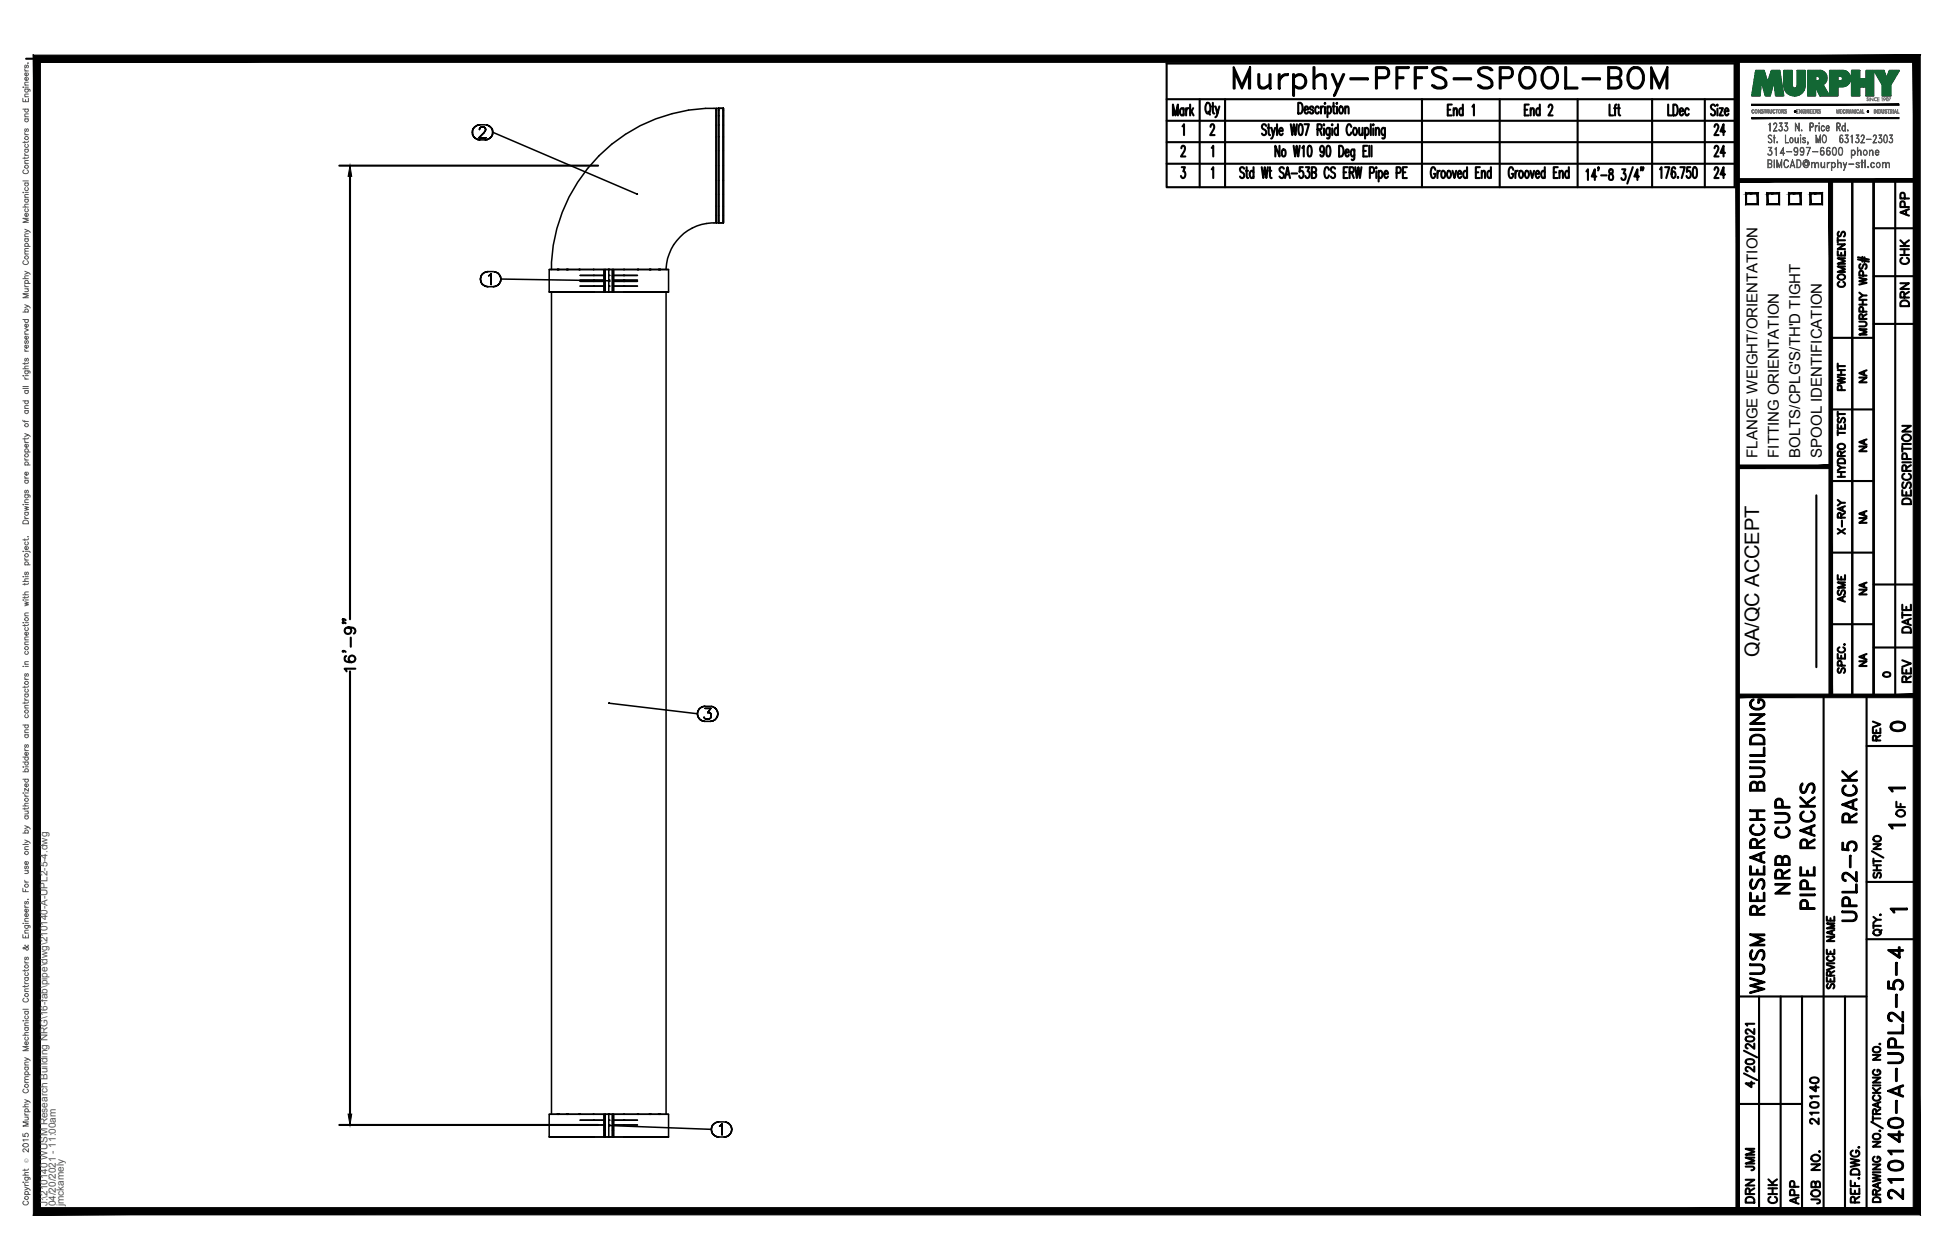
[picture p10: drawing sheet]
<svg xmlns="http://www.w3.org/2000/svg" width="432mm" height="279mm" viewBox="0 0 432 279" stroke-linecap="round" stroke-linejoin="round" font-family="sans-serif">
<defs><g id="words">
<text font-size="10.6" x="272.3" y="22.6">Murphy-PFFS-SPOOL-BOM</text>
<g font-size="6.6">
<text x="397.6" y="199.3" transform="rotate(-90 397.6 199.3)">NRB CUP</text>
<text x="403.2" y="202.8" transform="rotate(-90 403.2 202.8)">PIPE RACKS</text>
<text x="412.4" y="205.3" transform="rotate(-90 412.4 205.3)">UPL2-5 RACK</text>
<text x="391.9" y="221.5" transform="rotate(-90 391.9 221.5)">WUSM RESEARCH BUILDING</text>
<text x="422.6" y="267.1" transform="rotate(-90 422.6 267.1)">210140-A-UPL2-5-4</text>
</g>
<g font-size="5.3">
<text x="383.1" y="31" transform="rotate(-90 383.1 31)">24</text>
<text x="383.1" y="36" transform="rotate(-90 383.1 36)">24</text>
<text x="383.1" y="40.6" transform="rotate(-90 383.1 40.6)">24</text>
<text x="417.7" y="163.3">0</text>
<text x="389.8" y="260.7" transform="rotate(-90 389.8 260.7)">JMM</text>
<text x="389.8" y="267.8" transform="rotate(-90 389.8 267.8)">DRN</text>
<text x="399.7" y="268.1" transform="rotate(-90 399.7 268.1)">APP</text>
</g>
<g font-size="4.9">
<text x="424" y="49" transform="rotate(-90 424 49)">APP</text>
<text x="424" y="59.6" transform="rotate(-90 424 59.6)">CHK</text>
<text x="409.9" y="64.9" transform="rotate(-90 409.9 64.9)">COMMENTS</text>
<text x="424" y="69.1" transform="rotate(-90 424 69.1)">DRN</text>
<text x="409.9" y="87.8" transform="rotate(-90 409.9 87.8)">PWHT</text>
<text x="424.4" y="112.9" transform="rotate(-90 424.4 112.9)">DESCRIPTION</text>
<text x="409.9" y="119.6" transform="rotate(-90 409.9 119.6)">X-RAY</text>
<text x="409.9" y="134.8" transform="rotate(-90 409.9 134.8)">ASME</text>
<text x="424.4" y="141.5" transform="rotate(-90 424.4 141.5)">DATE</text>
<text x="424.4" y="152.4" transform="rotate(-90 424.4 152.4)">REV</text>
<text x="417.7" y="165.5" transform="rotate(-90 417.7 165.5)">REV</text>
<text x="423" y="182.4" transform="rotate(-90 423 182.4)">OF</text>
<text x="403.9" y="250.5" transform="rotate(-90 403.9 250.5)">210140</text>
<text x="394.8" y="268.1" transform="rotate(-90 394.8 268.1)">CHK</text>
<text x="404.3" y="268.1" transform="rotate(-90 404.3 268.1)">JOB NO.</text>
</g>
<g font-size="4.4">
<text x="414.5" y="86.1" transform="rotate(-90 414.5 86.1)">NA</text>
<text x="414.5" y="101.2" transform="rotate(-90 414.5 101.2)">NA</text>
<text x="414.5" y="117.1" transform="rotate(-90 414.5 117.1)">NA</text>
<text x="414.5" y="133" transform="rotate(-90 414.5 133)">NA</text>
<text x="389.9" y="145.7" transform="rotate(-90 389.9 145.7)">QA/QC ACCEPT</text>
<text x="414.5" y="148.9" transform="rotate(-90 414.5 148.9)">NA</text>
</g>
<text font-size="4" x="416.3" y="151.3">0</text>
<g font-size="3.5">
<text x="417.3" y="176.7">1</text>
<text x="417.3" y="184.9">1</text>
<text x="417.7" y="203.6">1</text>
</g>
<g font-size="3.3">
<text x="389.5" y="101.5" transform="rotate(-90 389.5 101.5)">FLANGE WEIGHT/ORIENTATION</text>
<text x="394.3" y="101.5" transform="rotate(-90 394.3 101.5)">FITTING ORIENTATION</text>
<text x="399.1" y="101.5" transform="rotate(-90 399.1 101.5)">BOLTS/CPLG'S/TH'D TIGHT</text>
<text x="403.8" y="101.5" transform="rotate(-90 403.8 101.5)">SPOOL IDENTIFICATION</text>
</g>
<g font-size="2.2" fill="#545454">
<text x="10.5" y="267.5" transform="rotate(-90 10.5 267.5)">J:\210140 WUSM Research Building NRG\16-fab\pipe\dwg\210140-A-UPL2-5-4.dwg</text>
<text x="12.4" y="267.5" transform="rotate(-90 12.4 267.5)">04/20/2021 - 11:00am</text>
<text x="14.1" y="267.4" transform="rotate(-90 14.1 267.4)">jmckamely</text>
</g>
<text font-size="1.3" fill="#545454" x="6.3" y="257.9" transform="rotate(-90 6.3 257.9)">Ó</text>
</g></defs>
<!-- layer: HP-TWR-PIPE -->
<g fill="none" stroke="#000" stroke-width=".34">
<path d="M104.7 29.3l.1 .6-.1-.6M104.8 28.8l-.1 .5 .1-.5M104.8 29.9l.2 .4-.2-.4M105 28.3l-.2 .5 .2-.5M105 30.3l.4 .4-.4-.4M105.4 28l-.4 .3 .4-.3M105.4 30.7l.5 .2-.5-.2M105.9 27.8l-.5 .2 .5-.2M105.9 30.9l.5 .1-.5-.1M106.2 30.6h1.6h-1.6M106.3 28.7v-.1v.1M106.3 28.6l.1-.2-.1 .2"/>
<path d="M106.4 27.7l-.5 .1 .5-.1M106.4 31h1.2M106.4 27.7h1.2M106.4 28.4l.1-.1-.1 .1M106.5 28.3l.3-.2-.3 .2M106.8 28.1h.4h-.4M107.2 28.1l.2 .2-.2-.2M107.3 29.4l-1.1 1.2 1.1-1.2M107.4 28.3l.1 .1-.1-.1M107.5 29.1l-.2 .3 .2-.3M107.5 28.4l.1 .2-.1-.2M107.6 31l.5-.1-.5 .1"/>
<path d="M107.6 28.8l-.1 .3 .1-.3M107.6 28.6v.2v-.2M108.1 27.8l-.5-.1 .5 .1M108.1 30.9l.4-.2-.4 .2M108.5 28l-.4-.2 .4 .2M108.5 30.7l.4-.4-.4 .4M108.9 28.3l-.4-.3 .4 .3M108.9 30.3l.3-.4-.3 .4M109.2 28.8l-.3-.5 .3 .5M109.2 29.9v-.6v.6M109.2 29.3v-.5v.5M109.2 29.3l32 13.7"/>
<path d="M158.8 40v-3.3v3.3M158.8 36.7v-3.3v3.3M158.8 33.4v-3v3M158.8 30.4v-2.6v2.6M158.8 27.8v-2.1v2.1M158.8 25.7v-1.2v1.2M158.8 24.5v-.5v.5M159.3 40v3.1zM159.3 36.7v3.3zM159.3 36.7v-3.3v3.3M159.3 30.3v3.1zM159.3 27.7v2.7z"/>
<path d="M159.3 25.7v2.1zM159.3 24.4v1.3zM159.3 24v.5zM159.3 24v25.4h1v-25.4M159.3 24h.1M159.3 24h1M160.3 40v3.1zM160.3 36.7v3.3zM160.3 36.7v-3.3v3.3M160.3 30.3v3.1zM160.3 27.7v2.7zM160.3 25.7v2.1z"/>
<path d="M160.3 24.4v1.3zM160.3 24v.5zM121.7 59.8h10h-.2M122.2 59.8a36 36 0 0 1 38.1-35.8v25.4a11.4 11.4 0 0 0-9.5 3.1 10.8 10.8 0 0 0-3.2 7.3M131.5 59.8h-9.8v5h.5h-.5M131.5 59.8h2.4v5h.2M131.5 59.8h2.6v5v-5h.8M134.1 59.8h.8v5h-.8zM134.8 59.8h13.4M135.1 59.8h-.2h.8v5h.3M135.7 59.8h.3v1.4h-.3zM136 59.8v5"/>
<path d="M138.2 59.8h.2h-.2M138.4 59.8h9.8v5h-.5h.5M141.2 43l.1 .1zM158.8 49.4v-.4v.4M158.8 49v-1.3v1.3M158.8 47.7v-2v2M158.8 45.7v-2.6v2.6M158.8 43.1v-3.1v3.1M159.3 49.4v-.4v.4M159.3 49v-1.3v1.3M159.3 47.7v-2v2M159.3 45.7v-2.6v2.6"/>
<path d="M160.3 49.4v-.4v.4M160.3 49v-1.3v1.3M160.3 47.7v-2v2M160.3 45.7v-2.6v2.6M106.5 61.9l.1 .5-.1-.5M106.6 61.4l-.1 .5 .1-.5M106.6 62.4l.2 .5-.2-.5M106.8 60.9l-.2 .5 .2-.5M106.8 62.9l.4 .3-.4-.3M107.2 60.6l-.4 .3 .4-.3M107.2 63.2l.4 .3-.4-.3M107.6 60.3l-.4 .3 .4-.3"/>
<path d="M107.6 63.5l.5 .1-.5-.1M108.1 60.2l-.5 .1 .5-.1M108.1 63.6h1.2M108.1 60.2h1.2M108.3 61.2l.2-.2-.2 .2M108.5 61l.4-.3-.4 .3M108.9 60.7v2.4v-2.4M109.3 63.6l.6-.1-.6 .1M109.9 60.3l-.6-.1 .6 .1M109.9 63.5l.4-.3-.4 .3M110.3 60.6l-.4-.3 .4 .3M110.3 63.2l.4-.3-.4 .3"/>
<path d="M110.7 60.9l-.4-.3 .4 .3M110.7 62.9l.2-.5-.2 .5M110.9 61.4l-.2-.5 .2 .5M110.9 62.4l.1-.5-.1 .5M111 61.9l-.1-.5 .1 .5 23.9 .4M122.2 64.8h1.3h-1.3M122.2 64.8v182.3M123.5 64.8h2.1zM125.6 64.8h2.7zM128.3 64.8h3.2zM128.6 62.4h5.3h-2.2M128.6 63.4h5.3h-2.2"/>
<path d="M128.6 62.1h5.3h-2.2M128.6 61.1h5.3M131.5 64.8h2.4zM133.9 63.3h.2v1.5h-.2zM133.9 63.3v-2.1h.2v2.1M133.9 61.2v-1.4h.2v1.4M134.1 64.8h1.6h-.8h.2M134.9 62.4h.1M134.9 63.4h.1M134.9 62.1h.1M134.9 61.1h.1M135.7 61.2v2.1h.3v-2.1"/>
<path d="M135.7 63.3v1.5h.3v-1.5M136 62.4h5.3M136 63.4h5.3M136 64.8h2.4M136 62.1h5.3M136 61.1h5.3M138.4 64.8h-.2h.2M138.4 64.8h3.1h-3.1M141.5 64.8h-.2h.2M141.5 64.8h2.8h-2.8M144.3 64.8h-.4h.4M144.3 64.8h2.1h-2.1"/>
<path d="M146.4 64.8h-.4h.4M146.4 64.8h1.3h-1.3M147.6 64.8v182.3M134.9 155.9h.2zM135.1 155.9l19.5 2.4M154.6 158.3l.1 .5-.1-.5M154.7 157.8l-.1 .5 .1-.5M154.7 158.8l.2 .5-.2-.5M154.9 157.3l-.2 .5 .2-.5M154.9 159.3l.4 .3-.4-.3M155.3 157l-.4 .3 .4-.3M155.3 159.6l.4 .3-.4-.3"/>
<path d="M155.7 156.7l-.4 .3 .4-.3M155.7 159.9l.5 .1-.5-.1M156.1 159l.2 .4zM156.2 156.6l-.5 .1 .5-.1M156.2 160h1.3M156.2 156.6h1.3M156.3 157.1h1.3h-1.3M156.3 159.4l.7 .1zM156.9 158h.3h-.3M157.2 158l.2 .1-.2-.1M157.3 159.4l-.3 .1 .3-.1M157.4 158.1l.2 .1-.2-.1"/>
<path d="M157.5 160l.5-.1-.5 .1M157.6 157.1l-.7 .9 .7-.9M157.6 159.2l-.3 .2 .3-.2M157.6 158.2v.4v-.4M157.6 158.6v.6zM158 156.7l-.5-.1 .5 .1M158 159.9l.4-.3-.4 .3M158.4 157l-.4-.3 .4 .3M158.4 159.6l.4-.3-.4 .3M158.8 157.3l-.4-.3 .4 .3M158.8 159.3l.2-.5-.2 .5M159 157.8l-.2-.5 .2 .5"/>
<path d="M159 158.8l.1-.5-.1 .5M159.1 158.3l-.1-.5 .1 .5M121.7 247.1h10h-.2M122.2 252.1h1.3h-1.3M123.5 252.1h2.1zM125.6 252.1h2.7zM128.3 252.1h3.2zM128.6 249.5h5.3h-2.2M128.6 248.4h5.3M131.5 247.1h-9.8v5h.5h-.5M131.5 252.1h2.4zM131.5 247.1h2.4v5h.2"/>
<path d="M131.5 247.1h2.6v5v-5h.8M133.9 250.6h.2v1.5h-.2zM133.9 250.6v-2h.2v2M133.9 248.6v-1.5h.2v1.5M134.1 247.1h.8v5h-.8zM134.1 252.1h1.6h-.8h.2M134.8 247.1h13.4M134.9 249.6h.2zM134.9 249.5h.1M134.9 248.4h.1M135.1 247.1h-.2h.8v5h.3M135.1 249.6l22.6 .8"/>
<path d="M135.7 247.1h.3v1.5h-.3zM135.7 248.6v2h.3v-2M135.7 250.6v1.5h.3v-1.5M136 247.1v5M136 249.5h5.3M136 248.4h5.3M136 252.1h2.4M138.2 247.1h.2h-.2M138.4 252.1h-.2h.2M138.4 252.1h3.1h-3.1M138.4 247.1h9.8v5h-.5h.5M141.5 252.1h-.2h.2"/>
<path d="M141.5 252.1h2.8h-2.8M144.3 252.1h-.4h.4M144.3 252.1h2.1h-2.1M146.4 252.1h-.4h.4M146.4 252.1h1.3h-1.3M157.7 250.4l.1 .6-.1-.6M157.8 249.9l-.1 .5 .1-.5M157.8 251l.2 .4-.2-.4M158 249.5l-.2 .4 .2-.4M158 251.4l.4 .4-.4-.4M158.4 249.1l-.4 .4 .4-.4M158.4 251.8l.4 .2-.4-.2"/>
<path d="M158.8 248.9l-.4 .2 .4-.2M158.8 252l.5 .1-.5-.1M159.3 248.8l-.5 .1 .5-.1M159.3 252.1h1.2M159.3 248.8h1.2M159.5 249.7l.2-.1-.2 .1M159.7 249.6l.3-.4-.3 .4M160 249.2v2.5v-2.5M160.5 252.1l.6-.1-.6 .1M161.1 248.9l-.6-.1 .6 .1M161.1 252l.4-.2-.4 .2M161.5 249.1l-.4-.2 .4 .2"/>
<path d="M161.5 251.8l.4-.4-.4 .4M161.9 249.5l-.4-.4 .4 .4M161.9 251.4l.2-.4-.2 .4M162.1 249.9l-.2-.4 .2 .4M162.1 251l.1-.6-.1 .6M162.2 250.4l-.1-.5 .1 .5"/>
</g>
<g fill="#000">
<circle cx="134.9" cy="59.8" r=".17"/>
<circle cx="134.9" cy="63.4" r=".17"/>
<circle cx="134.9" cy="62.4" r=".17"/>
<circle cx="134.9" cy="62.1" r=".17"/>
<circle cx="134.9" cy="61.1" r=".17"/>
<circle cx="138.2" cy="62.4" r=".17"/>
<circle cx="138.2" cy="62.1" r=".17"/>
<circle cx="138.2" cy="61.1" r=".17"/>
<circle cx="138.2" cy="63.4" r=".17"/>
<circle cx="134.9" cy="248.4" r=".17"/>
<circle cx="134.9" cy="249.5" r=".17"/>
<circle cx="134.9" cy="252.1" r=".17"/>
<circle cx="134.9" cy="247.1" r=".17"/>
<circle cx="138.2" cy="249.5" r=".17"/>
<circle cx="138.2" cy="248.4" r=".17"/>
</g>
<!-- layer: PS-BDR -->
<g fill="#000" stroke="#000" stroke-width=".22">
<path d="M388.3 26.1v.2l32.6-.2zM388.3 26.3l32.6-.2v.2z"/>
<path d="M388.3 23.1v.3l32.6-.3zM388.3 23.4l32.6-.3v.3z"/>
<path d="M7.4 12.2v257.2l1.6-1.6zM7.4 12.2l1.6 1.6v254zM7.4 12.2l1.6 1.6 416.6-1.6zM9 13.8l416.6-1.6-1.5 1.6zM425.6 12.2l-1.5 1.6 1.5 255.6zM424.1 13.8l1.5 255.6-1.5-1.6zM7.4 269.4h418.2l-1.5-1.6zM9 267.8h415.1l-416.7 1.6z"/>
</g>
<!-- layer: PS-BDR-T -->
<g fill="none" stroke="#000" stroke-width=".47">
<path d="M415.3 40v114.3h-4.7v-114.2v114.2h-4.8v-114.2M387 42.9h2.6v2.4h-2.6zM391.8 42.9h2.6v2.4h-2.6zM396.6 42.9h2.5v2.4h-2.5zM401.3 42.9h2.6v2.4h-2.6zM411.8 57.5l2.5 .5M411.8 57.1l2.5 .5M412.4 58.6a.59 .59 0 0 0-.3 .5 .59 .59 0 0 0 .4 .5l.3-.1 .3-.8 .4-.1a.64 .64 0 0 1 0 1M412.8 57v1M413.3 57.1v1M405.8 74.9h9.5M412.1 71.3l1.4 .1a.52 .52 0 0 1 .2 .6 .52 .52 0 0 1-.4 .4h-1.2"/>
<path d="M412.1 61.6l1.7 .4-1.7 .3 1.7 .4-1.7 .4M412.1 67.5h1.7M412.1 66.5h1.7M412.1 64.9l.8 .6M412.9 70.7l-.1-.9-.4-.1-.3 .3v.7h1.7M412.9 66.5v1M413 69.1l-.1-.9-.5-.1-.3 .3v.7h1.7M413 61.1l-.1-.9-.5-.1-.3 .3v.7h1.7M413.8 73h-1.7l1.7 .6-1.7 .6h1.7M413.8 65.5h-.9l-.8 .6M413.8 69.7l-.9 .5M405.8 90.8h9.5"/>
<path d="M407.4 94.1v1h1.6v-1M407.4 96h1.6M407.4 91.3v1.1M407.4 95.4v1.1M407.4 91.8h1.6M407.4 98.7a.79 .79 0 0 1 1-.3 .79 .79 0 0 1 .5 .9 .78 .78 0 0 1-1 .3 .78 .78 0 0 1-.5-.9zM407.6 92.7a.59 .59 0 0 0-.3 .5 .59 .59 0 0 0 .4 .5l.3-.1 .3-.8 .4-.1a.65 .65 0 0 1 0 1M408.1 94.5v.6M402.6 109.8v38.1M405.8 106.7h9.5M407.4 105.7h1.6M407.4 104.7h1.6"/>
<path d="M407.4 103.1l.7 .6M407.4 102a.9 .9 0 0 1 1.6 .2v.5h-1.6zM408.1 101.1l-.1-.9-.3-.1-.3 .3v.7h1.6M408.1 104.7v1M409 103.7h-.9l-.7 .6M409 100.1l-.9 .5M405.8 122.5h9.5M405.8 138.4h9.5M407.4 145v1h1.6v-1M407.6 148.2a.59 .59 0 0 0-.3 .5 .59 .59 0 0 0 .4 .5l.3-.2 .3-.7 .4-.1a.65 .65 0 0 1 0 1M407.7 143.5a.59 .59 0 0 0-.3 .7 .59 .59 0 0 0 .6 .5h.4a.59 .59 0 0 0 .6-.5 .59 .59 0 0 0-.4-.7M408.1 145.4v.6"/>
<path d="M408.2 147.6l-.1-.9-.4-.2-.3 .4v.7h1.6M408.8 142.9h.2z"/>
</g>
<!-- layer: PS-DIM -->
<path d="M5.8 13h419" fill="none" stroke="#000" stroke-width=".47"/>
<!-- layer: 0 -->
<g fill="none" stroke="#000" stroke-width=".47">
<path d="M415.3 40v114.3M420.1 40v114.3M415.3 50.6h9.5M415.3 61.2h9.5M415.3 71.8h9.5M415.3 129.6h9.5M415.3 143.6h9.5M386.6 238l2.9 1.5M386.6 233l2.9 1.5M387 235.1a1.29 1.29 0 0 1 1.9 .3 1.1 1.1 0 0 1-1.9 .1zM387 230l.8-.2a.85 .85 0 0 1 1.1 .6 1.14 1.14 0 0 1-1.9 0zM388.2 239.8v1.3l-1.2-.9h1.9"/>
<path d="M388.9 236.5v1.1l-1-.8-.6-.2-.3 .3v.3l.4 .4M388.9 231.4v1.2l-1-.8-.6-.3-.3 .2v.5l.4 .3M388.9 228.2v1.1l-1-.8-.6-.3-.3 .2v.5l.4 .3M388.9 227h-1.9l.3 .4"/>
</g>
<g fill="#000" stroke="#000" stroke-width=".22">
<path d="M384.8 13l.8 255.6v-255.6zM384.8 13l.8 255.6h-.8z"/>
<path d="M385.2 39.6v.8l39.6-.8zM385.2 40.4l39.6-.8v.8z"/>
<path d="M424.5 40l.8 114.3v-114.3zM424.5 40l.8 114.3h-.8z"/>
<path d="M385.2 153.9v.8l39.6-.8zM385.2 154.7l39.6-.8v.8z"/>
</g>
<!-- layer: PS-LOGO -->
<g fill="none" stroke="#545454" stroke-width=".22">
<path d="M5.1 19.3h.1zM5.5 19.8h.9l.2 .1v.4M5.5 15.3v.3l.3 .1M5.5 18.9h.8M5.5 15.7h.8M5.5 19.3h.8M5.7 19.8a.38 .38 0 0 0-.1 .5 .38 .38 0 0 0 .6 0 .38 .38 0 0 0-.1-.5M5.7 14.4l-.2 .3v.3h.3l.1-.4 .2-.2 .2 .3-.2 .4M6.1 17.2a.38 .38 0 0 1 .1 .5 .38 .38 0 0 1-.6 0 .38 .38 0 0 1 .1-.5h.1v.7M6.1 16.2a.38 .38 0 0 1 .1 .5 .38 .38 0 0 1-.6 0 .38 .38 0 0 1 .1-.5h.1v.6M6.2 13.9v.1zM6.3 18.2l-.8 .1v.3l.2 .3"/>
<path d="M5.1 21.8v.7h1.2v-.7M5.1 24.2h1.2M5.4 37.7a.43 .43 0 0 0-.3 .5 .43 .43 0 0 0 .4 .3h.3a.43 .43 0 0 0 .5-.3 .43 .43 0 0 0-.3-.5M5.5 34v.3l.3 .1M5.5 29.4v.3l.3 .2M5.5 31.3v.4M5.5 34.8v.4M5.5 36.2h.8M5.5 34.4h.8M5.5 33.1h.8M5.5 29.9h.8M5.5 26.4h.8"/>
<path d="M5.5 25.9h.8M5.5 21.4h.8M5.7 33.1a.38 .38 0 0 0-.1 .5 .38 .38 0 0 0 .6 0 .38 .38 0 0 0-.1-.5M5.7 32a.4 .4 0 0 0-.1 .6 .4 .4 0 0 0 .6 0 .4 .4 0 0 0-.1-.6M5.7 28.6l-.2 .2v.3h.3l.1-.4 .2-.1 .2 .2-.2 .4M5.7 26.4a.38 .38 0 0 0-.1 .5 .38 .38 0 0 0 .6 0 .38 .38 0 0 0-.1-.5M5.7 24.2a.38 .38 0 0 0-.1 .6 .38 .38 0 0 0 .6 0 .38 .38 0 0 0-.1-.6M5.7 22.1v.4M6.3 35.6h-.8v.3l.2 .3M6.3 34.8l-.3 .3h-.9M6.3 31.3l-.3 .3h-.9M6.3 25.3h-.8v.3l.2 .3"/>
<path d="M6.3 20.9h-.8v.3l.2 .2M391.9 34.2l.2 .2M392 36.3l.6-.1v-.6l-.6-.1v1.6l.6-.1v-.6h-.6M392.1 30a.44 .44 0 0 1 .7 .2 .38 .38 0 0 0-.6-.2 .38 .38 0 0 0-.1 .5l.4 .3a.46 .46 0 0 1 .2 .7 .46 .46 0 0 1-.7-.1 .41 .41 0 0 0 .6 .1 .41 .41 0 0 0 0-.6l-.6-.4zM392.3 33.3a.53 .53 0 0 1 .5 .8 .53 .53 0 0 1-.9 0 .47 .47 0 0 0 .7 .2l.2-.3M392.4 27.2l-.1 1.9v-1.7l-.2 .2zM392.4 36.3l.3 .1v.6l-.8 .2v-1.8l.8 .2v.6l-.3 .2M392.5 33.4a.51 .51 0 0 1 .3 .5 .51 .51 0 0 1-.3 .5M392.7 32.8l-.7-.1h.8l-.5 .7M392.7 32.7l-.5 .7 .4 .1 .2 .3M393.1 30.5l.4 .1zM393.1 29l.8 .1h-.8l.7-1.3-.2-.5h-.2l-.3 .4 .1-.3a.39 .39 0 0 1 .6 0 .39 .39 0 0 1 0 .5l-.7 1.2"/>
<path d="M393.3 35.4v1.8zM393.3 29.9v1.8zM393.4 33l.4-.3v1.7l-.1-1.6zM393.9 35.4l.5 1.5 .6-1.5v1.8l-.1-1.4-.5 1.4-.5-1.4v1.4zM393.9 31.4l.1 .3zM393.9 31.5l.1 .1zM394.4 28.8l.1 .2M394.7 27.9a.55 .55 0 0 1 .4 .7 .55 .55 0 0 1-.7 .4l-.1-.3 .4 .3 .3-.4M394.7 33.9l.9 .1h-1l.7-1.3v1.7v-1.5l-.6 1.1M394.8 28l.2 .5-.2 .5M395 27.3l-.6-.1h.6l-.3 .8M395 27.2l-.4 .8 .4 .1v.3"/>
<path d="M395.5 28.8l.2 .2M395.7 35.5a.47 .47 0 0 1 .7 .3l-.3-.3h-.3a1.08 1.08 0 0 0 0 1.6h.3l.3-.3a.44 .44 0 0 1-.4 .4 .44 .44 0 0 1-.5-.4l-.1-.7zM395.8 29.9v1.7l.7 .1h-.7zM395.8 27.9a.55 .55 0 0 1 .5 .7 .55 .55 0 0 1-.7 .4l-.1-.3 .4 .3 .4-.4M396 28l.3 .5-.3 .5M396 33.6l1.2 .1zM396.2 27.3l-.6-.1h.7l-.5 .8M396.2 27.2l-.4 .8 .3 .1 .2 .3M396.9 30.6a.57 .57 0 0 1 .7 .4 .57 .57 0 0 1-.4 .7l-.3-.1-.2-.4zM396.9 36.8h.8M397 30.6a.52 .52 0 0 1 .4 .5 .52 .52 0 0 1-.4 .5l-.2-.4zM397 36.7h.7"/>
<path d="M397.3 35.4l.6 1.8-.6-1.5-.5 1.5zM397.7 33.3l.3 .4 .3-.1 .2-.3M397.7 33.1l.3-.3h.3l.2 .3M397.8 34.3h.5M397.9 30.5l.1 1 .3 .1 .3-.2-.3 .3-.3-.1-.1-.2zM398 27.2l.8 1.6v-1.6v1.9l-.8-1.6v1.6zM398 32.8l-.3 .4 .3 .5M398.2 32.8a1.22 1.22 0 0 1 .1 1.6M398.3 35.4h.5a1.05 1.05 0 0 1 0 1.8h-.5zM398.3 35.5a.84 .84 0 0 1 .9 .5 .84 .84 0 0 1-.2 .9l-.7 .2zM398.5 33.5l-.2 .2a.49 .49 0 0 1-.6-.2 .49 .49 0 0 1 .1-.6 .49 .49 0 0 1 .7 0v.4a.81 .81 0 0 1-.5 1.1l-.3-.2 .1 .2M398.5 33.3l-.3 .4"/>
<path d="M398.6 30.5v1.2zM399 30l.1-.1v.3zM399.1 33.3l.3 .4 .3-.1 .1-.3M399.1 33.1l.3-.3h.3l.1 .3M399.1 30h.1M399.1 30.5v1.2zM399.1 34.3h.6M399.4 28.8v.3l-.1-.1zM399.4 28.9h.1M399.4 32.8a.51 .51 0 0 0-.3 .4 .51 .51 0 0 0 .3 .5M399.5 32.8a1.22 1.22 0 0 1 .1 1.6M399.6 31.5h.6"/>
<path d="M399.6 30.8l.6 .6-.2 .3-.4-.1v-.2l.1 .2M399.6 30.7h.6M399.7 30.6v.3M399.8 33.5l-.1 .2a.5 .5 0 0 1-.7-.5 .5 .5 0 0 1 .7-.4l.2 .5a.83 .83 0 0 1-.5 1.1l-.3-.2 .1 .2M399.8 33.3l-.3 .4M399.9 35.6a.74 .74 0 0 1 1 .2 .74 .74 0 0 1-.1 1l-.1-1 .1 .9a.68 .68 0 0 0-.3-1.2 .68 .68 0 0 0-.8 .9 .66 .66 0 0 0 .4 .7 .66 .66 0 0 0 .7-.2 .7 .7 0 0 1-.9 .1 .7 .7 0 0 1-.2-.8zM400 36l.2-.2 .4 .1 .1 .2-.5-.2-.2 .3 .1 .4 .4 .1 .2-.2-.1 .2-.4 .1-.2-.2zM400.1 30.6l.1 .2-.2-.3-.4 .1v.2l.6 .5M400.1 31.2v.4M400.7 31.5h.1M400.8 31.9l-.1-.5 .1 .4-.2 .2M400.8 31.7v.1"/>
<path d="M401.3 28.1l.6-.1v-.6l-.6-.1-.1 1.8v-1.9h.5l.2 .4v.4l-.2 .2h-.4M401.3 32.7l-.7 1.7 .7-1.7h-.9l.9 .1M401.6 36v1.2zM401.8 33.6l1.2 .1zM401.8 36.1h.5l.1 1.1-.2-1-.3-.1-.3 .3zM402.4 27.8v1.3zM402.5 29.9l.5 1.5 .5-1.5v1.8l-.1-1.4-.4 1.4-.4-1.4-.1 1.4zM402.6 36.1h.4l.1 1.1-.1-1-.3-.1-.3 .3zM402.6 27.9l.3-.1-.3 .2-.2 .4zM403.2 27.2l.1 .1v.2zM403.2 27.3h.1M403.2 27.8l.1 1.3z"/>
<path d="M403.5 34l.4 .4 .3-.1 .1-.3M403.5 33.8l.4-.4 .3 .1 .1 .3M403.6 36l.2 1 .3 .1 .3-.2-.3 .3-.4-.1zM403.7 32.8h.5M403.8 32.8l-.2 .2a1.17 1.17 0 0 0 .2 1.4M403.8 27.9l.4-.1 .2 .4-.2-.3a.54 .54 0 0 0-.4 .6 .54 .54 0 0 0 .4 .5l.2-.3-.2 .4h-.2l-.3-.5zM403.8 33.4l-.3 .5M404.1 33.4l.2 .5-.2 .5M404.1 30l.2-.1a.95 .95 0 0 1 .6 .9 .95 .95 0 0 1-.6 .9 1.24 1.24 0 0 1-.2-1.7zM404.1 30.1l.2-.1a.87 .87 0 0 1 .5 .8 .87 .87 0 0 1-.5 .8 1.19 1.19 0 0 1-.2-1.5zM404.2 32.8l.1 .1-.4-.2a1.42 1.42 0 0 0-.2 1.7 .49 .49 0 0 0 .6-.2 .49 .49 0 0 0-.1-.7 .49 .49 0 0 0-.7 .1M404.4 36l.1 1.2z"/>
<path d="M404.8 28.4h.6l-.2-.5a.54 .54 0 0 0-.4 .6 .54 .54 0 0 0 .4 .5l.2-.3-.2 .4a.63 .63 0 0 1-.4-.6 .63 .63 0 0 1 .4-.7l.3 .7h-.7M404.9 34l.3 .4 .3-.1 .2-.3M404.9 33.8l.3-.4 .3 .1 .2 .3M405 36l.1 1.2zM405.1 32.8h.5M405.1 32.8l-.1 .2a1.17 1.17 0 0 0 .2 1.4M405.2 33.4l-.3 .5M405.3 36.1l.3-.1-.5 .5zM405.4 33.4l.3 .5-.3 .5M405.5 32.8l.2 .1a.36 .36 0 0 0-.6-.1l-.2 .6v.8l.2 .2a.49 .49 0 0 0 .6-.2 .49 .49 0 0 0-.1-.7 .49 .49 0 0 0-.7 .1M406 36v1.8zM406.2 36.1a.53 .53 0 0 1 .7 .5 .53 .53 0 0 1-.7 .5l-.2-.2 .3 .2a.51 .51 0 0 0 .5-.5 .51 .51 0 0 0-.5-.5l-.3 .2z"/>
<path d="M406.3 32.8l.4-.1a1.13 1.13 0 0 1 0 1.7h-.1a1.28 1.28 0 0 1-.3-1.6zM406.3 34.3h.6M406.3 32.8h.6M406.4 32.8l-.2 .6 .2 1M406.8 32.8l.2 .6-.2 1M407.2 28.1l.6-.1v-.6l-.6-.1-.1 1.8v-1.9l.7 .1 .1 .7-.3 .2h-.4M407.3 35.4l.1 1.8zM407.5 28.2l.4 .9-.3-.9M407.6 36.1h.5l.1 1.1-.2-1-.3-.1-.3 .3zM407.7 32.8l.3-.1a1.13 1.13 0 0 1 0 1.7h-.1a1.28 1.28 0 0 1-.2-1.6zM407.7 34.3h.5M407.7 32.8h.5"/>
<path d="M407.8 32.8l-.2 .6 .2 1M407.8 31.3l.3 .3 .4-.3M407.8 31l.3-.3 .4 .3M408 30.1h.4M408 30l-.1 .3a1.28 1.28 0 0 0 .2 1.3M408.1 30.7l-.3 .4M408.2 32.8l.2 .6-.2 1M408.2 30.7l.3 .4-.3 .5M408.4 30l.1 .2a.33 .33 0 0 0-.5-.2l-.2 .7 .2 .9a.48 .48 0 0 0 .5-.5 .48 .48 0 0 0-.5-.4l-.2 .1M408.5 27.9l.3-.1 .2 .3-.2-.2a.54 .54 0 0 0-.5 .6 .54 .54 0 0 0 .5 .5l.2-.2-.2 .3-.5-.3zM409 27.2l.1 1.9zM409 37l-.5-1 .5 1.2"/>
<path d="M409 31.4l.1 .2M409.2 30.7l.4 .1 .1 .2M409.3 30.6a.53 .53 0 0 1 .4 .6 .53 .53 0 0 1-.7 .4v-.2a.36 .36 0 0 0 .6 .1l.1-.2M409.3 36l-.6 1.8zM409.4 30.7l.3 .4-.3 .5M409.6 28.8v.3zM409.6 28.9v.1zM409.6 30l-.6-.1h.7l-.4 .8M409.6 29.9l-.4 .8M409.8 36.4h1.1zM410.4 33.3v1.7zM410.6 33.3a.53 .53 0 0 1 .7 .6 .53 .53 0 0 1-.7 .5l-.2-.2 .3 .2a.51 .51 0 0 0 .5-.5 .51 .51 0 0 0-.5-.6l-.3 .2z"/>
<path d="M410.6 29.9l-.1 1.8v-1.6l-.2 .2zM411.3 31.4l.2 .2M411.5 37h.6M411.5 36.4l.6 .3v.2a.38 .38 0 0 1-.3 .3 .38 .38 0 0 1-.4-.3l.2 .2M411.5 36.2h.6M411.6 36.1v.3M411.6 30.6a.52 .52 0 0 1 .5 .6 .52 .52 0 0 1-.7 .4l-.1-.2a.36 .36 0 0 0 .6 .1l.2-.2M411.7 32.7l.1 1.7zM411.8 30.7l.3 .4-.1 .3-.2 .2M412 36.1l.1 .2a.38 .38 0 0 0-.3-.3 .38 .38 0 0 0-.4 .3l.7 .5M412 36.7v.4M412 33.3h.5v1.1v-.8l-.2-.3-.5 .3z"/>
<path d="M412 30l-.6-.1h.7l-.5 .8M412 29.9l-.4 .8 .3 .1 .2 .2M412.5 36l.5 .1zM412.5 31.6l.8 .1h-.8l.7-1.3-.2-.4h-.2l-.3 .3 .1-.2a.39 .39 0 0 1 .6-.1 .39 .39 0 0 1 0 .6l-.7 1.1M412.7 35.4l.1 1.8zM413.2 33.3a.54 .54 0 0 1 .7 .6 .54 .54 0 0 1-.7 .5l-.2-.5zM413.4 35.4l.1 1.8zM413.7 30.8l1 .1zM414 36.9l.2 .1-.1 .2zM414 37l.1 .1zM414.4 33.3v1.1zM414.6 33.3h.5l.1 1.1-.1-1-.3-.1-.4 .3z"/>
<path d="M414.7 36.3l.3-.3 .4 .1v.3v-.2a.46 .46 0 0 0-.7 .4 .46 .46 0 0 0 .7 .4v-.1l-.2 .3a.59 .59 0 0 1-.5-.3 .59 .59 0 0 1 0-.6zM415.2 31.6l.8 .1h-.9a1.94 1.94 0 0 0 .8-1.4l-.2-.3h-.3l-.2 .3 .1-.2 .4-.2 .2 .5-.7 1.3M415.7 33.8h.7l-.2-.5a.48 .48 0 0 0-.5 .6 .48 .48 0 0 0 .6 .4l.1-.2-.1 .3a.53 .53 0 0 1-.6-.5 .53 .53 0 0 1 .6-.6l.2 .6h-.8M416 36.3l.1-.2a.53 .53 0 0 1 .7 .5 .53 .53 0 0 1-.7 .5l-.1-.2zM416.4 31.4l.2 .2M416.7 30.6a.53 .53 0 0 1 .5 .6 .53 .53 0 0 1-.7 .4l-.2-.2 .5 .2 .3-.3M416.9 30.7l.2 .4-.2 .5M417.1 30l-.6-.1h.6l-.4 .8M417.1 29.9l-.5 .8 .4 .1 .1 .2M417.3 36l.1 1.2zM417.5 36.1h.5l.1 1.1-.1-.8-.2-.3-.4 .3zM417.7 30l.3-.1a1.32 1.32 0 0 1 0 1.8l-.3-.1-.2-.7z"/>
<path d="M417.7 31.5h.5M417.7 30.1h.5M417.8 30l-.2 .7 .2 .9M418.2 30l.1 .7-.1 .9M418.3 36.1h.4l.1 1.1-.1-1-.3-.1-.3 .3zM418.8 31.4l.2 .2M419.1 30.6a.53 .53 0 0 1 .4 .6 .53 .53 0 0 1-.7 .4v-.2a.36 .36 0 0 0 .6 .1l.1-.2M419.3 30.7l.2 .4-.2 .5M419.4 30l-.6-.1h.7l-.4 .8M419.4 29.9l-.4 .8 .4 .1 .1 .2M5.1 42.7h.1zM5.1 45.9h1.2"/>
<path d="M5.1 40.1h1.2M5.4 57.8a.43 .43 0 0 0-.3 .5 .43 .43 0 0 0 .4 .4h.3a.43 .43 0 0 0 .5-.4 .43 .43 0 0 0-.3-.5M5.5 50.8l.8 .4-.8 .3M5.5 56.3h.8M5.5 54.6h1.2M5.5 52.9h.8M5.5 52.5h.8M5.5 44.2h.8M5.5 43.8h.8M5.5 40.6h.8M5.5 42.7h.8M5.7 54.6a.38 .38 0 0 1-.1-.5 .38 .38 0 0 1 .6 0 .38 .38 0 0 1-.1 .5"/>
<path d="M5.7 52.9a.38 .38 0 0 0-.1 .6 .38 .38 0 0 0 .6 0 .38 .38 0 0 0-.1-.6M5.7 46.3a.38 .38 0 0 0-.1 .6 .38 .38 0 0 0 .6 0 .38 .38 0 0 0-.1-.6M5.7 44.2a.38 .38 0 0 0-.1 .5 .38 .38 0 0 0 .6 0 .38 .38 0 0 0-.1-.5M5.7 41.6a.38 .38 0 0 0-.1 .6 .38 .38 0 0 0 .6 0 .38 .38 0 0 0-.1-.6M5.7 40.6a.38 .38 0 0 0-.1 .5 .38 .38 0 0 0 .6 0 .38 .38 0 0 0-.1-.5M6.1 47.3a.38 .38 0 0 1 .1 .6 .38 .38 0 0 1-.6 0 .38 .38 0 0 1 .1-.6h.1v.7M6.3 55.7l-.8 .1v.2l.2 .3M6.3 55.1h-.8v.3l.2 .3M6.3 51.8l-.8 .1v.3l.2 .3M6.3 51.2l.4 .4M6.3 48.4h-1.2l1.2 .4-1.2 .5h1.2M6.3 45.3h-.8v.3l.2 .3"/>
<path d="M6.3 43.1l-.8 .1v.3l.2 .3M5.1 70.9h1.2M5.1 69.2h1.2M5.1 61.8h1.2M5.5 77.4v.3l.3 .2M5.5 73.7v.2l.3 .2M5.5 72.8l.8 .4-.8 .3M5.5 67.5l.8 .4-.8 .3M5.5 63.1v.3l.3 .2M5.5 60.1l.8 .4-.8 .3M5.5 77.9h.8M5.5 74.1h.8"/>
<path d="M5.5 64h.8M5.5 63.6h.8M5.5 62.9h1.2M5.7 79.4l-.2 .3v.3h.3l.1-.4 .2-.2 .2 .3-.2 .4M5.7 75.6l-.2 .2v.3h.3l.1-.4 .2-.1 .2 .2-.2 .4M5.7 70.9a.38 .38 0 0 0-.1 .5 .38 .38 0 0 0 .6 0 .38 .38 0 0 0-.1-.5M5.7 69.2a.38 .38 0 0 1-.1-.6 .38 .38 0 0 1 .6 0 .38 .38 0 0 1-.1 .6M5.7 62.9a.38 .38 0 0 1-.1-.6 .38 .38 0 0 1 .6 0 .38 .38 0 0 1-.1 .6M6 64l.3 .3-.1 .3-.7 .1M6.1 76.5a.38 .38 0 0 1 .1 .6 .38 .38 0 0 1-.6 0 .38 .38 0 0 1 .1-.6h.1v.7M6.1 74.5a.38 .38 0 0 1 .1 .6 .38 .38 0 0 1-.6 0 .38 .38 0 0 1 .1-.6h.1v.7M6.1 71.9a.38 .38 0 0 1 .1 .5 .38 .38 0 0 1-.6 0 .38 .38 0 0 1 .1-.5h.1v.6"/>
<path d="M6.3 67.9l.4 .4M6.3 65.1h-1.2l1.2 .5-1.2 .4h1.2M6.3 61.2h-.8v.3l.2 .3M6.3 60.5l.4 .4M5.1 93.2l.2 .3h1M5.1 83.3h.1zM5.1 88.9h1.2M5.1 86.1h1.2M5.1 85.7h1.2M5.1 81.8h1.2M5.5 97.6v.3l.3 .2M5.5 96.1l.8 .4-.8 .3"/>
<path d="M5.5 83.6v.3l.3 .2M5.5 82.2l1 .1 .1 .4M5.5 80.4v.4M5.5 93.2v.4M5.5 97.1v.4M5.5 98.1h.8M5.5 91h.8M5.5 90.6h.8M5.5 86.6h.8M5.5 84.1h.8M5.5 83.3h.8M5.7 91a.38 .38 0 0 0-.1 .6 .38 .38 0 0 0 .6 0 .38 .38 0 0 0-.1-.6"/>
<path d="M5.7 88.9a.38 .38 0 0 0-.1 .5 .38 .38 0 0 0 .6 0 .38 .38 0 0 0-.1-.5M5.7 86.6a.38 .38 0 0 0-.1 .6 .38 .38 0 0 0 .6 0 .38 .38 0 0 0-.1-.6M5.7 82.2a.38 .38 0 0 0-.1 .6 .38 .38 0 0 0 .6 0 .38 .38 0 0 0-.1-.6M6.1 98.5a.38 .38 0 0 1 .1 .6 .38 .38 0 0 1-.6 0 .38 .38 0 0 1 .1-.6h.1v.7M6.3 97.1l-.3 .2h-.9M6.3 96.5l.4 .3M6.3 89.9l-.8 .1v.3l.2 .3M6.3 81.2h-.8v.3l.2 .3M6.3 80.4l-.3 .2h-.9M5.1 111.9h.1zM5.2 115.6a.69 .69 0 0 1 1.1 .1v.4h-1.2zM5.5 114.5v.3l.3 .2"/>
<path d="M5.5 112.3l.8 .2-.8 .2 .8 .3-.8 .2M5.5 109.7h.9l.2 .1v.5M5.5 105.6v.3l.3 .1M5.5 101.6v.2l.3 .2M5.5 119.5v.4M5.5 115h.8M5.5 113.6h.8M5.5 111.4h.8M5.5 106.5h.8M5.5 106h.8M5.5 103.1h1.2M5.5 102h.8"/>
<path d="M5.5 100.2h1.2M5.5 111.9h.8M5.7 113.6a.38 .38 0 0 0-.1 .6 .38 .38 0 0 0 .6 0 .38 .38 0 0 0-.1-.6M5.7 109.7a.4 .4 0 0 0-.1 .6 .4 .4 0 0 0 .6 0 .4 .4 0 0 0-.1-.6M5.7 108.7l-.2 .3v.3h.3l.1-.4 .2-.2 .2 .3-.2 .3M5.7 106.5a.38 .38 0 0 0-.1 .6 .38 .38 0 0 0 .6 0 .38 .38 0 0 0-.1-.6M5.7 103.1a.38 .38 0 0 1-.1-.5 .38 .38 0 0 1 .6 0 .38 .38 0 0 1-.1 .5M5.7 100.2a.4 .4 0 0 1-.1-.6 .4 .4 0 0 1 .6 0 .4 .4 0 0 1-.1 .6M6.1 104.7a.38 .38 0 0 1 .1 .5 .38 .38 0 0 1-.6 0 .38 .38 0 0 1 .1-.5h.1v.7M6.2 119h.1M6.3 119.4l-.3 .3h-.9M6.3 110.8l-.8 .1v.3l.2 .2"/>
<path d="M5.1 138.1h.1zM5.1 133h.1zM5.1 127.9h.1zM5.1 122.2h.1zM5.1 131.9h1.2M5.1 128.9h1.2M5.5 133.4l.8 .3-.8 .2 .8 .2-.8 .3M5.5 123.7v.3l.3 .2M5.5 129.4v.3M5.5 132.3v.4M5.5 138.5v.4M5.5 136.6h.8"/>
<path d="M5.5 125.3h1.2M5.5 124.2h.8M5.5 122.2h1l.2 .3M5.5 138.1h.8M5.5 133h.8M5.5 127.9h.8M5.7 139.2a.38 .38 0 0 0-.1 .5 .38 .38 0 0 0 .6 0 .38 .38 0 0 0-.1-.5M5.7 126.9l-.2 .2v.3h.3l.1-.4 .2-.1 .2 .2-.2 .4M5.7 125.3a.38 .38 0 0 1-.1-.6 .38 .38 0 0 1 .6 0 .38 .38 0 0 1-.1 .6M5.7 120.2a.38 .38 0 0 0-.1 .5 .38 .38 0 0 0 .6 0 .38 .38 0 0 0-.1-.5M6.1 121.2a.38 .38 0 0 1 .1 .5 .38 .38 0 0 1-.6 0 .38 .38 0 0 1 .1-.5h.1v.7M6.3 138.4l-.3 .3h-.9"/>
<path d="M6.3 135.9l-.8 .1v.3l.2 .3M6.3 132.2l-.3 .3h-.9M6.3 131.3h-.8v.3l.2 .3M6.3 129.3l-.3 .3h-.9M6.3 128.3l-.8 .1v.3l.2 .2M5.1 147.8h.1zM5.5 154.8v.3l.3 .2M5.5 150.2v.3l.3 .2M5.5 152.1v.5M5.5 155.6v.5M5.5 157h.8M5.5 155.3h.8"/>
<path d="M5.5 153.9h.8M5.5 150.7h.8M5.5 147.3h.8M5.5 142.9h.8M5.5 141.9h.8M5.5 147.8h.8M5.7 158.5a.38 .38 0 0 0-.1 .5 .38 .38 0 0 0 .6 0 .38 .38 0 0 0-.1-.5M5.7 153.9a.38 .38 0 0 0-.1 .6 .38 .38 0 0 0 .6 0 .38 .38 0 0 0-.1-.6M5.7 152.8a.38 .38 0 0 0-.1 .6 .38 .38 0 0 0 .6 0 .38 .38 0 0 0-.1-.6M5.7 149.4l-.2 .2v.3h.3l.1-.4 .2-.1 .2 .2-.2 .4M5.7 144.4a.38 .38 0 0 0-.1 .6 .38 .38 0 0 0 .6 0 .38 .38 0 0 0-.1-.6M6.1 140.2a.38 .38 0 0 1 .1 .6 .38 .38 0 0 1-.6 0 .38 .38 0 0 1 .1-.6h.1v.7"/>
<path d="M6.3 156.4h-.8v.3l.2 .3M6.3 155.6l-.3 .3h-.9M6.3 152.1l-.3 .3h-.9M6.3 146.7l-.8 .1v.3l.2 .2M6.3 142.4h-.8v.3l.2 .2M6.3 141.3h-.8v.3l.2 .3M5.1 175.8h.1zM5.1 170h.1zM5.1 178.7h1.2M5.1 172.8h1.2M5.1 171.1h1.2M5.1 169h1.2"/>
<path d="M5.1 167.9h1.2M5.1 160.8h1.2M5.5 176.1v.3l.3 .2M5.5 166v.3l.3 .1M5.5 179.1v.4M5.5 179.9h.8M5.5 176.6h.8M5.5 166.4h.8M5.5 162.9h.8M5.5 162.5h.8M5.5 175.8h.8M5.5 170h.8"/>
<path d="M5.7 172.8a.38 .38 0 0 0-.1 .5 .38 .38 0 0 0 .6 0 .38 .38 0 0 0-.1-.5M5.7 171.1a.38 .38 0 0 1-.1-.5 .38 .38 0 0 1 .6 0 .38 .38 0 0 1-.1 .5M5.7 169a.38 .38 0 0 0-.1 .5 .38 .38 0 0 0 .6 0 .38 .38 0 0 0-.1-.5M5.7 167.9a.4 .4 0 0 0-.1 .6 .4 .4 0 0 0 .6 0 .4 .4 0 0 0-.1-.6M5.7 165.1l-.2 .2v.4h.3l.1-.4 .2-.2 .2 .2-.2 .5M5.7 162.9a.38 .38 0 0 0-.1 .6 .38 .38 0 0 0 .6 0 .38 .38 0 0 0-.1-.6M5.7 160.8a.38 .38 0 0 0-.1 .5 .38 .38 0 0 0 .6 0 .38 .38 0 0 0-.1-.5M6 179.9l.3 .4-.3 .2h-.5M6.1 173.8a.38 .38 0 0 1 .1 .6 .38 .38 0 0 1-.6 0 .38 .38 0 0 1 .1-.6h.1v.7M6.1 166.8a.38 .38 0 0 1 .1 .6 .38 .38 0 0 1-.6 0 .38 .38 0 0 1 .1-.6h.1v.7M6.3 179.1l-.3 .3h-.9M6.3 178.1l-.8 .1v.3l.2 .2"/>
<path d="M6.3 174.8v.7l-.8-.7v.7M6.3 161.8l-.8 .1v.3l.2 .3M5.1 197v.7h1.2M5.1 187.3h1.2M5.1 184.7h1.2M5.5 195.2v.2l.3 .2M5.5 186.3l.8 .3-.8 .3M5.5 183.1l.8 .3-.8 .4M5.5 195.6h.8M5.5 193.1h.8M5.5 188.4h.8M5.5 180.9h.8"/>
<path d="M5.7 199.9l-.2 .2v.3h.3l.1-.3 .2-.2 .2 .2-.2 .4M5.7 192.1l-.2 .2v.3h.3l.1-.4 .2-.1 .2 .2-.2 .4M5.7 184.7a.38 .38 0 0 1-.1-.5 .38 .38 0 0 1 .6 0 .38 .38 0 0 1-.1 .5M5.7 180.9a.4 .4 0 0 0-.1 .6 .4 .4 0 0 0 .6 0 .4 .4 0 0 0-.1-.6M5.7 197.3v.4M6 193.1l.3 .4-.3 .2h-.5M6.1 191a.38 .38 0 0 1 .1 .6 .38 .38 0 0 1-.6 0 .38 .38 0 0 1 .1-.6h.1v.7M6.2 199.4h.1zM6.3 187.7l-.8 .1v.3l.2 .3M6.3 186.6l.4 .4M6.3 183.4l.4 .4M5.1 207.2v.8h1.2v-.8"/>
<path d="M5.1 204.8h.1zM5.5 217.7v.3l.3 .1M5.5 213.1v.2l.3 .2M5.5 205.2l1 .1 .1 .4M5.5 200.7v.3l.3 .2M5.5 215v.4M5.5 218.5v.4M5.5 219.9h.8M5.5 218.1h.8M5.5 216.8h.8M5.5 213.5h.8M5.5 206.9h.8"/>
<path d="M5.5 204.3h.8M5.5 201.2h.8M5.5 204.8h.8M5.6 209.6l-.1 .1a.73 .73 0 0 1 .7 .9l-.2 .1-.6-.6-.3 .2 .1 .1 .5-.1 .6-.6-.1-.1M5.7 216.8a.38 .38 0 0 0-.1 .5 .38 .38 0 0 0 .6 0 .38 .38 0 0 0-.1-.5M5.7 215.7a.38 .38 0 0 0-.1 .5 .38 .38 0 0 0 .6 0 .38 .38 0 0 0-.1-.5M5.7 212.2l-.2 .3v.3h.3l.1-.4 .2-.2 .2 .3-.2 .3M5.7 205.2a.38 .38 0 0 0-.1 .6 .38 .38 0 0 0 .6 0 .38 .38 0 0 0-.1-.6M5.7 207.5v.5M6.1 202.6a.38 .38 0 0 1 .1 .6 .38 .38 0 0 1-.6 0 .38 .38 0 0 1 .1-.6h.1v.7M6.1 201.6a.38 .38 0 0 1 .1 .5 .38 .38 0 0 1-.6 0 .38 .38 0 0 1 .1-.5h.1v.7M6.3 219.3h-.8v.3l.2 .3"/>
<path d="M6.3 218.5l-.3 .3h-.9M6.3 215l-.3 .3h-.9M6.3 206.3h-.8v.3l.2 .3M6.3 203.7h-.8v.3l.2 .3M5.1 226.3h.1zM5.1 229.6h1.2M5.1 223.8h1.2M5.4 221.3a.43 .43 0 0 0-.3 .5 .43 .43 0 0 0 .4 .4h.3a.43 .43 0 0 0 .5-.4 .43 .43 0 0 0-.3-.5M5.5 234.5l.8 .4-.8 .3M5.5 238.3h1.2M5.5 236.6h.8M5.5 236.2h.8"/>
<path d="M5.5 227.9h.8M5.5 227.4h.8M5.5 224.3h.8M5.5 226.3h.8M5.7 238.3a.38 .38 0 0 1-.1-.5 .38 .38 0 0 1 .6 0 .38 .38 0 0 1-.1 .5M5.7 236.6a.38 .38 0 0 0-.1 .6 .38 .38 0 0 0 .6 0 .38 .38 0 0 0-.1-.6M5.7 230a.38 .38 0 0 0-.1 .5 .38 .38 0 0 0 .6 0 .38 .38 0 0 0-.1-.5M5.7 227.9a.38 .38 0 0 0-.1 .5 .38 .38 0 0 0 .6 0 .38 .38 0 0 0-.1-.5M5.7 225.3a.38 .38 0 0 0-.1 .5 .38 .38 0 0 0 .6 0 .38 .38 0 0 0-.1-.5M5.7 224.3a.38 .38 0 0 0-.1 .5 .38 .38 0 0 0 .6 0 .38 .38 0 0 0-.1-.5M6.1 231a.38 .38 0 0 1 .1 .6 .38 .38 0 0 1-.6 0 .38 .38 0 0 1 .1-.6h.1v.7M6.3 239.4h-.8v.3l.2 .3"/>
<path d="M6.3 238.7l-.8 .1v.3l.2 .3M6.3 235.5l-.8 .1v.3l.2 .3M6.3 234.9l.4 .3M6.3 232.1h-1.2l1.2 .4-1.2 .5h1.2M6.3 229h-.8v.3l.2 .3M6.3 226.8l-.8 .1v.2l.2 .3M5.1 251.4v.6h.5a.43 .43 0 0 1 0-.6 .43 .43 0 0 1 .6 .1 .43 .43 0 0 1-.2 .6M5.1 245.4h1.2M5.2 253.7a.58 .58 0 0 1 .7-.2 .58 .58 0 0 1 .3 .7 .59 .59 0 0 1-.7 .2 .59 .59 0 0 1-.3-.7zM5.4 241.5a.43 .43 0 0 0-.3 .5 .43 .43 0 0 0 .4 .3h.3a.43 .43 0 0 0 .5-.3 .43 .43 0 0 0-.3-.5M5.5 246.8v.3l.3 .2M5.5 243.8l.8 .4-.8 .3"/>
<path d="M5.5 259.2v.5M5.5 247.7h.8M5.5 247.3h.8M5.5 246.5h1.2M5.5 240h.8M5.7 246.5a.38 .38 0 0 1-.1-.5 .38 .38 0 0 1 .6 0 .38 .38 0 0 1-.1 .5M6 247.7l.3 .5-.3 .2h-.5M6.3 260h-.8v.3l.2 .3M6.3 259.2l-.3 .3h-.9M6.3 254.7v.8l-.8-.7h-.3l-.1 .4 .3 .2M6.3 252.8h-1.2l.2 .3M6.3 248.8h-1.2l1.2 .4-1.2 .5h1.2"/>
<path d="M6.3 244.8l-.8 .1v.3l.2 .2M6.3 244.2l.4 .3M5.1 262.2h.1zM5.1 260.6h1.2M5.4 266.3a.43 .43 0 0 0-.3 .5 .43 .43 0 0 0 .4 .4h.3a.43 .43 0 0 0 .5-.4 .43 .43 0 0 0-.3-.5M5.5 263.2l.8 .4-.8 .3M5.5 262.4v.3l.3 .2M5.5 261.1h.9l.2 .1v.4M5.5 264.9h1.2M5.5 262.9h.8M5.5 262.2h.8M5.7 264.9a.38 .38 0 0 1-.1-.6 .38 .38 0 0 1 .6 0 .38 .38 0 0 1-.1 .6"/>
<path d="M5.7 261.1a.38 .38 0 0 0-.1 .5 .38 .38 0 0 0 .6 0 .38 .38 0 0 0-.1-.5M6.3 263.6l.4 .4"/>
<circle cx="5.9" cy="37" r=".4"/>
<circle cx="5.9" cy="30.6" r=".4"/>
<circle cx="413.5" cy="33.8" r=".48"/>
<circle cx="416.3" cy="36.6" r=".48"/>
<circle cx="5.9" cy="57.1" r=".39"/>
<circle cx="5.9" cy="94.3" r=".4"/>
<circle cx="5.9" cy="101" r=".4"/>
<circle cx="5.9" cy="137.3" r=".39"/>
<circle cx="5.9" cy="123.2" r=".4"/>
<circle cx="5.9" cy="157.8" r=".4"/>
<circle cx="5.9" cy="151.4" r=".4"/>
<circle cx="5.9" cy="143.7" r=".4"/>
<circle cx="5.9" cy="177.3" r=".4"/>
<circle cx="5.9" cy="189.1" r=".39"/>
<circle cx="5.9" cy="196.4" r=".4"/>
<circle cx="5.9" cy="214.3" r=".4"/>
<circle cx="5.9" cy="220.6" r=".4"/>
<circle cx="5.9" cy="240.8" r=".39"/>
<circle cx="5.9" cy="265.6" r=".39"/>
</g>
<!-- layer: PS-BDR -->
<g fill="none" stroke="#136734" stroke-width=".34">
<path d="M388.6 19.6v1.6M388.7 18.9v2.3M388.8 18.2v3M388.9 17.5v3.7M389 16.8v4.4M389.1 16.1v5.1M389.2 15.6v5.6M389.4 15.6v5.6M389.5 15.6v5.6M389.6 15.6v5.6M389.7 15.6v5.6M389.8 15.6v5.6"/>
<path d="M389.9 15.6v5.6M390 15.6v5.6M390.1 15.6v5.3M390.3 15.6v4.2M390.3 15.6v3.1M390.5 15.6v2.5M390.6 15.6v2.9M390.7 15.6v3.4M390.8 15.6v3.7M390.9 15.6v4.2M391 15.6h-1.8l-.9 5.6h1.8l.3-3.2 .9 3.2h1.1l.9-3.2 .3 3.2h1.8l-.9-5.6M391 15.6l.8 2.7 .9-2.7h1.8"/>
<path d="M391 15.6v4.5M391.1 16v4.6M391.3 16.4v4.5M391.4 16.7v4.5M391.5 17.1v4.1M391.6 17.5v3.7M391.7 17.8v3.4M391.8 18.2v3M391.9 18v3.2M392 17.6v3.6M392.2 17.3v3.9M392.2 16.9v4.3"/>
<path d="M392.4 16.6v4.6M392.5 16.2v4.6M392.6 15.9v4.5M392.7 15.6v4.4M392.8 15.6v4M392.9 15.6v3.6M393.1 15.6v3.2M393.1 15.6v2.8M393.3 15.6v2.4M393.4 15.6v3.4M393.5 15.6v4.5M393.6 15.6v5.5"/>
<path d="M393.7 15.6v5.6M393.8 15.6v5.6M393.9 15.6v5.6M394 15.6v5.6M394.2 15.6v5.6M394.3 15.6v5.6M394.4 15.6v5.6M394.5 15.6v5.6M394.6 16.3v4.9M394.7 17v4.2M394.8 17.7v3.5M395 18.4v2.8"/>
<path d="M395 19.1v2.1M395.2 19.8v1.4M395.5 19v-3.4h1.7v3.5M395.5 19a2.28 2.28 0 0 0 2.3 2.2M395.5 15.6v3.9M395.6 15.6v4.3M395.7 15.6v4.5M395.8 15.6v4.7M395.9 15.6v4.8M396.1 15.6v5M396.2 15.6v5M396.3 15.6v5.1"/>
<path d="M396.4 15.6v5.2M396.5 15.6v5.3M396.6 15.6v5.3M396.7 15.6v5.4M396.8 15.6v5.4M396.9 15.6v5.5M397.1 15.6v5.5M397.2 15.6v5.6M397.3 19.2v2M397.3 19.1a.57 .57 0 0 0 .6 .5 .57 .57 0 0 0 .5-.5M397.4 19.4v1.8M397.5 19.5v1.7"/>
<path d="M397.6 19.5v1.7M397.7 19.6v1.6M397.8 19.6v1.6M398 19.6v1.6M398 19.5v1.7M398.2 19.5v1.7M398.3 19.4v1.8M398.5 15.6v5.5M398.6 15.6v5.5M398.7 15.6v5.5M398.9 15.6v5.4M398.9 15.6v5.3"/>
<path d="M399.1 15.6v5.3M399.2 15.6v5.2M399.3 15.6v5.1M399.4 15.6v5M399.5 15.6v4.9M399.6 15.6v4.7M399.7 15.6v4.6M399.9 15.6v4.4M400 15.6v4.2M400.1 19.3v-3.7h-1.7v5.6M400.1 19a2.31 2.31 0 0 1-2.3 2.2M400.8 15.6v5.6"/>
<path d="M401 15.6v5.6M401.1 15.6v5.6M401.2 15.6v5.6M401.3 15.6v5.6M401.4 15.6v5.6M401.5 15.6v5.6M401.6 15.6v5.6M401.7 15.6v5.6M401.9 15.6v5.6M402 15.6v5.6M402.1 15.6v5.6M402.2 15.6v5.6"/>
<path d="M402.3 15.6v5.6M402.4 15.6v5.6M402.5 15.6v1.3M402.5 18v1.3M402.7 15.6v1.3M402.7 18v1.6M402.7 18v1.8M402.9 15.6v1.3M402.9 18v2.1M403 15.6v1.3M403 18v2.3M403.1 15.6v1.3l.2 .3 .1 .4"/>
<path d="M403.1 16.9h-.7v1.1l.7-.1v2.6M403.2 15.6v1.4M403.2 17.9v2.9M403.3 17.8l-.2 .1M403.3 15.6v1.6M403.3 17.7v3.3M403.4 17.7l-.1 .1M403.4 15.6v5.6M403.5 15.6v5.6M403.6 15.7v5.5M403.8 15.7v5.5M403.9 15.7v5.5"/>
<path d="M404 15.8v3M404 18.9v2.3M404.1 15.9v2.9M404.1 19v2.2M404.2 15.9v2.8M404.2 19.1v2.1M404.3 19.2l1.2 2h-2.1M404.3 16v2.6M404.3 19.2v2M404.3 19.1l-.4-.2a1.67 1.67 0 0 0 1.1-1.8 1.67 1.67 0 0 0-1.5-1.5h-2.8v5.6h1.7v-2.1l1 2.1M404.4 16.1v2.4M404.4 19.4v1.8"/>
<path d="M404.5 16.2v2.2M404.5 19.6v1.6M404.7 16.3v2M404.7 19.8v1.4M404.8 16.5v1.6M404.8 20v1.2M404.9 16.7v1.2M405.7 15.6v5.6M405.8 15.6v5.6M405.9 15.6v5.6M406 15.6v5.6M406.1 15.6v5.6"/>
<path d="M406.2 15.6v5.6M406.3 15.6v5.6M406.4 15.6v5.6M406.6 15.6v5.6M406.8 15.6v5.6M406.9 15.6v5.6M407 15.6v5.6M407.1 15.6v5.6M407.2 15.6v5.6M407.3 15.6v5.6M407.4 18h.6M407.4 15.6v1.3"/>
<path d="M407.4 18v1.2M407.6 15.6v1.3M407.6 18v1.2M407.7 15.6v1.3M407.7 18v1.2M407.8 15.6v1.3M407.8 18v1.2M407.9 15.6v1.3M407.9 18v1.2M408 15.6v1.3M408 18v1.2M408 16.9h-.6v1.1"/>
<path d="M408.1 16.9h.1M408.1 15.6v1.3M408.1 18v1.2M408.2 17.9l.1-.1v1.4M408.2 15.6v1.3l.1 .2M408.2 17.9v1.3M408.2 17.9l-.1 .1M408.3 15.6v1.5M408.4 17.1v.5M408.4 17.7v.1M408.5 15.6v3.6M408.5 15.6h-2.9v5.6h1.8v-2"/>
<path d="M408.5 15.6l.7 .2 .5 .4M408.5 15.6v3.6h-1.1M408.7 15.6v3.6M408.8 15.7v3.5M408.9 15.7v3.5M409 15.7v3.4M409.1 15.8v3.3M409.2 15.8v3.2M409.3 15.9v3.1M409.4 16v2.9M409.6 16.1v2.7M409.7 16.2l.3 .5"/>
<path d="M409.7 16.2v2.5l.3-.6M409.7 18.6l-.5 .4-.7 .2M409.8 16.3v2.3M409.9 16.5v1.9M410 16.7v1.5M410.1 16.7l.1 .7-.1 .7M410.1 17v.9M410.4 15.6h1.8h-1.8M410.4 15.6v5.6h1.8v-2h1.4v2h1.7v-5.6h-1.7v2h-1.4v-2M410.6 15.6v5.6M410.7 15.6v5.6M410.8 15.6v5.6"/>
<path d="M410.9 15.6v5.6M411 15.6v5.6M411.1 15.6v5.6M411.3 15.6v5.6M411.5 15.6v5.6M411.6 15.6v5.6M411.7 15.6v5.6M411.8 15.6v5.6M411.9 15.6v5.6M412 15.6v5.6M412.1 15.6v5.6M412.2 17.6v1.6"/>
<path d="M412.4 17.6v1.6M412.5 17.6v1.6M412.6 17.6v1.6M412.7 17.6v1.6M412.8 17.6v1.6M412.9 17.6v1.6M413 17.6v1.6M413.1 17.6v1.6M413.2 17.6v1.6M413.4 17.6v1.6M413.5 17.6v1.6M413.6 17.6v1.6"/>
<path d="M413.7 15.6v5.6M413.8 15.6v5.6M413.9 15.6v5.6M414 15.6v5.6M414.1 15.6v5.6M414.3 15.6v5.6M414.5 15.6v5.6M414.6 15.6v5.6M414.7 15.6v5.6M414.8 15.6v5.6M414.9 15.6v5.6M415 15.6v5.6"/>
<path d="M415.1 15.6v5.6M415.2 15.6v5.6M415.4 15.6h2.2l.6 1.7 .6-1.7h2.2l-1.9 3.2v2.4h-1.9v-2.4zM415.5 15.6v.2M415.6 15.6v.3M415.7 15.6v.6M415.8 15.6v.7M415.9 15.6v.9M416 15.6v1.1M416.2 15.6v1.3M416.2 15.6v1.5M416.4 15.6v1.7"/>
<path d="M416.5 15.6v1.9M416.6 15.6v2.1M416.7 15.6v2.3M416.8 15.6v2.5M416.9 15.6v2.6M417.1 15.6v2.8M417.1 15.6v3M417.3 15.6v5.6M417.4 15.6v5.6M417.5 15.6v5.6M417.6 15.6v5.6M417.7 16v5.2"/>
<path d="M417.8 16.3v4.9M417.9 16.6v4.6M418 17v4.2M418.2 17.3v3.9M418.3 17.1v4.1M418.4 16.8v4.4M418.5 16.5v4.7M418.6 16.2v5M418.7 15.9v5.3M418.8 15.6v5.6M418.9 15.6v5.6M419 15.6v5.6"/>
<path d="M419.2 15.6v3.1M419.3 15.6v2.9M419.4 15.6v2.7M419.5 15.6v2.5M419.6 15.6v2.3M419.7 15.6v2.2M419.8 15.6v2M419.9 15.6v1.8M420.1 15.6v1.6M420.1 15.6v1.4M420.3 15.6v1.2M420.4 15.6v1"/>
<path d="M420.5 15.6v.9M420.6 15.6v.7M420.7 15.6v.5M420.8 15.6v.3M420.9 15.6v.1M388.4 21v.2M388.5 20.3v.9M395.3 20.6v.6M404.9 20.1v1.1M405 20.3v.9M405.1 20.5v.7M405.2 20.7v.5"/>
<path d="M405.3 20.9v.3M405.4 21.1v.1"/>
</g>
<!-- layer: PS-LOGO -->
<g fill="none" stroke="#767676" stroke-width=".22">
<path d="M388.4 24.5l.1-.2 .3 .2a.25 .25 0 0 0-.3-.2 .25 .25 0 0 0-.1 .3l.1 .5 .3-.2a.26 .26 0 0 1-.3 .2 .26 .26 0 0 1-.2-.3zM389.1 24.3h.1a.4 .4 0 0 1 .3 .4 .4 .4 0 0 1-.4 .4l-.1-.3zM389.7 24.3l.5 .7v-.7v.8l-.4-.7-.1 .7zM390.5 24.3l.4 .1a.23 .23 0 0 0-.3-.1 .23 .23 0 0 0-.1 .2l.2 .2a.25 .25 0 0 1 .1 .4 .25 .25 0 0 1-.4-.1h.4l-.3-.4zM391 24.3h.4zM391.2 24.3v.8l.1-.8M391.7 24.7l.3-.1v-.2l-.3-.1v.8v-.8h.3v.3l-.3 .1M391.8 24.7l.3 .4zM392.3 24.3l.1 .7 .1 .1 .2-.2 .1-.6v.6l-.3 .2-.2-.2zM393.1 24.3h.2l.1 .2-.1-.2a.36 .36 0 0 0-.3 .4 .36 .36 0 0 0 .3 .3l.1-.1a.24 .24 0 0 1-.3 .2 .24 .24 0 0 1-.1-.3zM393.6 24.3h.4zM393.8 24.3l.1 .8z"/>
<path d="M394.2 24.4l.2-.1a.41 .41 0 0 1 .3 .4 .41 .41 0 0 1-.4 .4zM395 24.7l.3-.1v-.2l-.3-.1-.1 .8v-.8l.4 .1v.3h-.3M395.1 24.7l.2 .4-.1-.4M395.6 24.3l.4 .1a.23 .23 0 0 0-.2-.1 .23 .23 0 0 0-.2 .2l.2 .2a.25 .25 0 0 1 .2 .4 .25 .25 0 0 1-.5-.1h.5l-.4-.4zM398.3 24.3h.3h-.3v.8h.3h-.3M398.3 24.7h.2h-.2M398.9 24.3l.4 .7v-.7v.8l-.4-.7v.7zM399.7 24.3l.3 .2-.3-.1a.41 .41 0 0 0 .2 .7l.1-.2-.1-.1h.1v.1a.26 .26 0 0 1-.3 .2 .26 .26 0 0 1-.2-.3zM400.2 24.3l.1 .8zM400.5 24.3l.5 .7v-.7v.8l-.4-.7-.1 .7zM401.3 24.3h.3h-.3v.8h.3h-.3M401.3 24.7h.2h-.2"/>
<path d="M401.9 24.3h.3h-.3v.8h.3h-.3M401.9 24.7h.2h-.2M402.5 24.7l.3-.1v-.2l-.3-.1-.1 .8v-.8l.5 .1-.1 .3h-.3M402.7 24.7l.2 .4-.2-.4M403.1 24.3l.4 .1a.23 .23 0 0 0-.2-.1 .23 .23 0 0 0-.2 .2l.3 .2a.25 .25 0 0 1 .1 .4 .25 .25 0 0 1-.4-.1h.4l-.4-.4zM407.1 24.3l.3 .7 .3-.7v.8l-.1-.6-.2 .6-.2-.6-.1 .6zM407.9 24.3h.4h-.3v.8h.3h-.4zM408 24.7h.1h-.1M408.5 24.4l.3-.1 .2 .2a.22 .22 0 0 0-.3-.2 .22 .22 0 0 0-.2 .3l.2 .5 .3-.2a.24 .24 0 0 1-.3 .2 .24 .24 0 0 1-.2-.3zM409.2 25.1v-.8v.8M409.2 24.7h.4M409.6 24.3v.8z"/>
<path d="M409.9 25.1h.1M409.9 24.9h.4M410.1 24.3l.3 .8-.3-.7-.2 .7zM410.5 24.3l.5 .7v-.7v.8l-.4-.7-.1 .7zM411.3 24.3v.8zM411.6 24.3l.4 .2a.25 .25 0 0 0-.3-.2 .25 .25 0 0 0-.1 .3v.2a.24 .24 0 0 0 .1 .3 .24 .24 0 0 0 .3-.2 .26 .26 0 0 1-.3 .2 .26 .26 0 0 1-.2-.3zM412.2 25.1h.1M412.2 24.9h.4M412.3 24.9h.3M412.4 24.3l.3 .8-.3-.7-.2 .7zM412.9 24.3v.8h.3h-.3zM413.9 22h.1a.19 .19 0 0 1 .1 .3 .19 .19 0 0 1-.3-.1"/>
<path d="M414 21.7h.1M414 21.7l-.2 .1 .1 .2M414.3 21.7v.7M415.2 21.7v.7l-.6-.7v.7M415.4 24.3l.1 .8zM415.5 21.9v.3M415.5 22.2l.5 .1M415.7 24.3l.5 .7v-.7v.8l-.4-.7-.1 .7zM416 21.7l-.5 .2M416 21.7h.1M416 22.3h.1M416.2 22h.3"/>
<path d="M416.5 24.3a.42 .42 0 0 1 .4 .4 .42 .42 0 0 1-.4 .4zM416.5 24.3h.2a.4 .4 0 0 1 .2 .5 .4 .4 0 0 1-.4 .3M416.5 21.7h-.3v.7h.3M417.1 21.7h.1v.7M417.1 24.3v.6l.2 .2 .3-.2v-.6v.7l-.2 .1-.3-.1zM417.9 24.3l.3 .1h-.4l.4 .4-.1 .3-.3-.1h.4v-.2l-.4-.3zM417.9 22l-.3 .4M418.1 22.1l.1 .1M418.2 22.3h.3M418.2 21.8l-.1 .4M418.2 21.7h.1M418.3 21.7h.1"/>
<path d="M418.4 21.7h.1M418.4 24.3h.4zM418.5 21.8v.1M418.5 21.8v.4M418.6 24.3v.8v-.8M418.6 25.1h.1M418.7 21.7h.4l-.4 .7M419 24.7l.4-.1v-.2l-.4-.1v.8v-.8l.4 .1v.3h-.4M419 25.1h.1M419.2 24.7l.2 .4-.1-.4M419.7 24.3v.8zM420 24.9h.3"/>
<path d="M420 24.9h.4M420.1 24.3l.3 .8-.3-.7-.2 .7zM420.6 24.3l.1 .8h.3h-.4z"/>
<circle cx="389.3" cy="24.7" r=".33"/>
<circle cx="394.4" cy="24.7" r=".34"/>
<circle cx="417.7" cy="21.9" r=".23"/>
</g>
<g fill="#000" stroke="#000" stroke-width=".22">
<path d="M397.8 24.6l.1 .1zM397.8 24.7h.1l-.1 .1zM397.9 24.7v.2z"/>
<path d="M397.9 24.7v.2l.1-.1zM397.9 24.7h.2l-.1 .1z"/>
<path d="M397.9 24.7h.2zM397.9 24.6h.1l-.1 .1zM397.8 24.6l.1 .1z"/>
<path d="M414 24.6v.2zM413.9 24.8h.1zM414 24.8v.1z"/>
<path d="M414 24.8v.1zM414 24.8h.2z"/>
<path d="M414.1 24.6l-.1 .2zM414 24.6v.2zM414 24.6v.2z"/>
</g>
<g fill="none" stroke="#000" stroke-width=".47">
<path d="M414.9 188.8l2.6 1.4M415.3 187.2h1.6l-1.6 1.1h1.6M415.3 193h1.6M415.3 191.9h1.6M415.3 191h1.6M415.3 190.4v1.1M415.5 193.5l-.2 .5 .2 .6h.3l.4-.9 .5-.2a.7 .7 0 0 1 0 1.1M415.5 185.5a.75 .75 0 0 1 1-.1 .75 .75 0 0 1 .2 1.1 .75 .75 0 0 1-1.1 .1 .75 .75 0 0 1-.1-1.1zM416 191.9v1.1M404.9 216.8v.9h1.7v-.9M404.9 213.9l1.7 .6-1.7 .6M404.9 210.6v.9h1.7v-.9"/>
<path d="M404.9 207.7h1.7l-1.7 1h1.7M404.9 213.6h1.7M405.2 218.2a.49 .49 0 0 0-.3 .6 .49 .49 0 0 0 .6 .3l.4-.8 .2-.1a.56 .56 0 0 1 .5 .4 .56 .56 0 0 1-.2 .6M405.3 212a.54 .54 0 0 0-.4 .7 .54 .54 0 0 0 .7 .4h.4a.54 .54 0 0 0 .6-.4 .54 .54 0 0 0-.4-.7M405.8 216.4l-.1-.9-.3-.2-.3 .1-.2 .3v.7h1.7M405.8 211v.5M405.8 217.1v.6M406.6 215.3l-.8 .5M415.3 204.8v1.1M415.3 205.3h1.6M415.3 203.3l.7 .6M415.5 206.3a.75 .75 0 0 1 1-.1 .75 .75 0 0 1 .2 1 .75 .75 0 0 1-1.1 .2 .75 .75 0 0 1-.1-1.1z"/>
<path d="M416.9 203.9h-.9l-.7 .7M417.1 206.2l-.5 .5M410.2 256.9l1.9 .5-1.9 .4 1.9 .5-1.9 .4M410.3 259.6a1.06 1.06 0 0 1 1.8 .2v.7h-1.9zM410.7 255.1a.69 .69 0 0 0-.5 .8 .69 .69 0 0 0 .8 .6 .83 .83 0 0 0 .9-.2 .83 .83 0 0 0 .2-.9l-.7-.3v.5M412.1 254.3v.2zM414.8 248.8l2.6 1.4M410.2 263.6v1.1h1.9v-1.1M410.2 261.8v1.2h1.9M411.2 266.6l-.1-1.1-.3-.1-.5 .1-.1 1.1h1.9M411.2 262.3v.7M411.2 264v.7"/>
<path d="M412.1 261.2v.2zM412.1 265.4l-.9 .6"/>
</g>
<!-- layer: PS-BOM -->
<g fill="none" stroke="#000" stroke-width=".47">
<path d="M258.6 14.1h125.9v27.4h-125.9zM75.2 36.7h57.4M77.6 39.1v98.2M258.6 22h125.9M258.6 26.8h125.9M258.6 31.5h125.9M258.6 36.3h125.9M260 25.6v-2.4l.5 2.4 .6-2.4v2.4M261.9 32.9v-.4a.48 .48 0 0 1 .7 0 .48 .48 0 0 1 0 .7l-.8 1.5h.9M261.9 37.1h.8l-.4 .9a.77 .77 0 0 1 .5 .8 .77 .77 0 0 1-.7 .7l-.3-.5M262.1 28l.4-.5v2.5M262.4 24.3l-.3-.3a.86 .86 0 0 0-.5 .8 .86 .86 0 0 0 .5 .8l.3-.3"/>
<path d="M262.4 24v1.6M262.9 24v1.6M263.5 24l-.4 .1-.2 .6M263.8 23.2v2.4M264.1 24.7l.5 .9M264.5 24l-.7 1.1M265.9 22v19.5M267.6 22.8a.68 .68 0 0 1 .7 .9l-.1 1.1-.3 .4a1.2 1.2 0 0 1-.6-1.8zM267.8 24.8l.4 .6M268.3 28.1l.3-.6h.3l.2 .5a2.58 2.58 0 0 1-.8 2h.9M268.6 32.8l.3-.5v2.4M268.6 37.5l.3-.4v2.4"/>
<path d="M268.6 23.6h.5M271.6 22v19.5M275.8 37.4a.53 .53 0 0 0-.9-.1 .53 .53 0 0 0 .2 .8l.6 .5a.6 .6 0 0 1 .1 .6 .6 .6 0 0 1-.6 .3l-.3-.4M276.2 37.9h.4M276.3 37.1v1.9l.1 .4 .3 .1M277.9 38.2l-.3-.3a.86 .86 0 0 0-.6 .8 .86 .86 0 0 0 .6 .8l.3-.4M277.9 37.1v2.4M279.7 37.1l.3 2.4 .4-2.4 .3 2.4 .3-2.4M280.7 27.9a.53 .53 0 0 0-.9-.2 .53 .53 0 0 0 .2 .9l.6 .4a.6 .6 0 0 1 0 .7 .6 .6 0 0 1-.5 .3l-.4-.4M281 28.3h.5M281.2 27.5v2l.1 .3 .2 .2M281.3 37.9h.5"/>
<path d="M281.5 37.1v1.9l.1 .4 .3 .1M281.8 28.3l.4 1.7 .4-1.7M282.2 30l-.2 .6-.2 .1M283.1 27.5v2.5M283.5 29h.8l-.2-.7a.86 .86 0 0 0-.6 .9 .86 .86 0 0 0 .6 .8l.2-.4M283.6 32.3v2.4l-.9-2.4v2.4M284.3 33.2l.3-.1 .3 .4v.9l-.3 .3-.3-.1-.1-.2zM284.6 37.4a.53 .53 0 0 0-.9-.1 .53 .53 0 0 0 .2 .8l.6 .5a.6 .6 0 0 1-.2 .9h-.3l-.4-.4M284.8 39.5l.6-2.4 .5 2.4M285.1 38.7h.6M286.1 27.5l.4 2.5 .3-2.5 .3 2.5 .4-2.5M286.3 38.5h1.2"/>
<path d="M286.8 32.3l.3 2.4 .3-2.4 .4 2.4 .3-2.4M288 27.7l.4-.2a1.91 1.91 0 0 1 0 2.5h-.2a2.16 2.16 0 0 1-.2-2.3zM288.7 32.8l.3-.5v2.4M288.8 37.1h-.7v1v-.1a.45 .45 0 0 1 .8 .2l.1 .4a.73 .73 0 0 1-.7 .9l-.3-.5M289.2 27.5h.9l-.6 2.5M289.5 37.1h.7l-.4 .9a.77 .77 0 0 1 .5 .8 .77 .77 0 0 1-.6 .7l-.4-.5M290 32.5l.4-.2a2.16 2.16 0 0 1 .2 2.3l-.4 .1a1.28 1.28 0 0 1-.4-1.4zM290.8 38.2l.8-.1 .1-.3-.1-.6-.8-.1v2.4h.6l.3-.3v-.5l-.3-.5M292 28.7h.6a.64 .64 0 0 0 .4-.6 .64 .64 0 0 0-.4-.6h-.6v2.5M292.5 28.7l.5 1.3M293.5 27.5v.3zM293.5 33.1l-.1 .4-.3 .3a.79 .79 0 0 1-.5-.7 .79 .79 0 0 1 .5-.8 1.04 1.04 0 0 1 .4 1.4l-.2 .9-.4 .1-.2-.3"/>
<path d="M293.5 28.5v1.5M294.2 32.5l.3-.2a2.16 2.16 0 0 1 .2 2.3l-.3 .1a1.28 1.28 0 0 1-.4-1.4zM294.6 37.7a.49 .49 0 0 0-.2-.5 .49 .49 0 0 0-.6 0 2 2 0 0 0 .2 2.3 .57 .57 0 0 0 .6-.6M294.8 28.3l-.1 2.2-.2 .2-.3-.1M294.8 28.7l-.3-.4a.86 .86 0 0 0-.6 .9 .86 .86 0 0 0 .6 .8l.3-.4M295.3 27.5v.3zM295.3 28.5v1.5M295.9 37.4a.53 .53 0 0 0-.8-.1 .53 .53 0 0 0 .2 .8l.6 .5a.6 .6 0 0 1 0 .6 .6 .6 0 0 1-.6 .3l-.3-.4M296.6 28.7l-.3-.4a.86 .86 0 0 0-.5 .9 .86 .86 0 0 0 .5 .8l.3-.4M296.6 27.5v2.5M296.8 32.3h.5a1.58 1.58 0 0 1 0 2.4h-.5zM297.8 38.2h.6"/>
<path d="M298.2 33.8h.8l-.1-.5-.2-.2a.83 .83 0 0 0-.5 .8 .83 .83 0 0 0 .5 .8l.3-.3M298.7 37.1h-.9v2.4h.9M299.2 38.2h.5a.64 .64 0 0 0 .4-.6 .64 .64 0 0 0-.4-.5h-.5v2.4M299.5 28.1a.58 .58 0 0 0-.6-.6 1.86 1.86 0 0 0 0 2.5 .58 .58 0 0 0 .6-.6M299.6 38.2l.5 1.3M300.1 28.5l.2-.2a.86 .86 0 0 1 .5 .9 .86 .86 0 0 1-.5 .8l-.4-.7zM300.2 33.1v2.2l-.2 .2-.4-.1M300.2 33.5l-.2-.4a.83 .83 0 0 0-.6 .8 .83 .83 0 0 0 .6 .8l.2-.3M300.4 37.1l.4 2.4 .3-2.4 .3 2.4 .4-2.4M301.3 28.3l.1 1.5 .3 .2 .3-.5M302 28.3v1.7M302.2 33.5h.6"/>
<path d="M302.6 28.7l.2-.4a.86 .86 0 0 1 .6 .9 .86 .86 0 0 1-.6 .8l-.2-.4M302.6 28.3v2.4M303.1 32.3h-.9v2.4h.9M303.5 32.3v2.4M303.6 38.3h.6l.3-.2 .1-.2a.62 .62 0 0 0-.4-.8h-.6v2.4M303.9 27.5v2.5M304 32.3v2.4M304.4 27.5v.3zM304.4 28.5v1.5M305 28.8l.3-.5 .3 .2 .1 1.5M305 28.3v1.7M305.1 37.1v.2z"/>
<path d="M305.1 38v1.5M305.6 38.2l.3-.3a.86 .86 0 0 1 .5 .8 .86 .86 0 0 1-.5 .8l-.3-.4M305.6 37.9v2.3M306.8 38.6h.9l-.3-.7a.86 .86 0 0 0-.6 .8 .86 .86 0 0 0 .6 .8l.3-.4M307 28.3l-.1 2.2-.2 .2-.3-.1M307 28.7l-.3-.4a.86 .86 0 0 0-.5 .9 .86 .86 0 0 0 .5 .8l.3-.4M309.6 38.3h.6a.74 .74 0 0 0 0-1.2h-.6v2.4M311 38.2h.5M311.9 37.1h-.9v2.4h.9M315.2 22v19.5M318.2 37.7a.49 .49 0 0 0-.3-.5 .49 .49 0 0 0-.5 0 2 2 0 0 0 .2 2.3 .66 .66 0 0 0 .6-.9h-.4M318.6 37.9v1.6"/>
<path d="M319.2 37.9l-.4 .1-.2 .6M319.6 38l.2-.1a.86 .86 0 0 1 .6 .8 .86 .86 0 0 1-.6 .8 1.2 1.2 0 0 1-.2-1.5zM321.1 37.9a.86 .86 0 0 1 .5 .8 .86 .86 0 0 1-.5 .8l-.4-.7 .1-.6zM322 37.9l.4 1.6 .4-1.6M323.1 38.6h.9l-.3-.7a.86 .86 0 0 0-.6 .8 .86 .86 0 0 0 .6 .8l.3-.4M325.2 38.2l-.3-.3a.86 .86 0 0 0-.6 .8 .86 .86 0 0 0 .6 .8l.3-.4M325.2 37.1v2.4M327.1 38.2h.6M328 37.1h-.9v2.4h.9M328.5 38.3l.3-.4 .3 .1 .1 1.5M328.5 37.9v1.6M330.5 38.2l-.3-.3a.86 .86 0 0 0-.5 .8 .86 .86 0 0 0 .5 .8l.3-.4"/>
<path d="M330.5 37.1v2.4M332.4 22v19.5M335.4 37.7a.49 .49 0 0 0-.2-.5 .49 .49 0 0 0-.5 0 2.11 2.11 0 0 0 .1 2.3 .66 .66 0 0 0 .6-.9h-.3M335.9 37.9v1.6M336.5 37.9l-.4 .1-.2 .6M336.9 38l.1-.1a.86 .86 0 0 1 .6 .8 .86 .86 0 0 1-.6 .8l-.3-.7zM338.2 38l.2-.1a.86 .86 0 0 1 .5 .8 .86 .86 0 0 1-.5 .8l-.4-.7zM339.2 37.9l.4 1.6 .4-1.6M340.4 38.6h.8l-.3-.7a.86 .86 0 0 0-.5 .8 .86 .86 0 0 0 .5 .8l.3-.4M342.4 38.2l-.2-.3a.86 .86 0 0 0-.6 .8 .86 .86 0 0 0 .6 .8l.2-.4M342.4 37.1v2.4M344.4 38.2h.6"/>
<path d="M345.3 37.1h-.9v2.4h.9M345.7 38.3l.4-.4 .3 .1v1.5M345.7 37.9v1.6M347.8 38.2l-.3-.3a.86 .86 0 0 0-.6 .8 .86 .86 0 0 0 .6 .8l.3-.4M347.8 37.1v2.4M349.7 22v19.5M351.6 38l.4-.5v2.4M353.9 39.1h-1.1l.7-1.6v2.4M354.4 37.2l-.1 .1-.1-.1 .1-.1 .1 .1-.2 .6M354.9 38.9h1.2M356.8 37.7l-.1 .2a.69 .69 0 0 0 .7 .8l.2 .4-.1 .6a.45 .45 0 0 1-.5 .2 .45 .45 0 0 1-.4-.4 .91 .91 0 0 1 .8-1.2v-.6l-.2-.2zM359.6 37.5h.7l-.4 1 .3 .1 .2 .6-.2 .6-.3 .1-.3-.1-.2-.3"/>
<path d="M361.9 37.1l-1.2 3.6M363.3 39.1h-1l.7-1.6v2.4M363.8 37.2v.1v-.2l-.1 .7M364.3 37.2l-.1 .1-.1-.1 .1-.1 .1 .1-.2 .6M366.2 22v19.5M367.9 37.5l.4-.4v2.4M369.1 37.1h.9l-.7 2.4M371.3 37.4l-.1-.2-.3-.1a2.32 2.32 0 0 0-.2 2.3l.2 .1a.79 .79 0 0 0 .5-.8 .79 .79 0 0 0-.5-.7l-.3 .3-.1 .4M371.9 39.2v.3zM372.5 37.1h1l-.7 2.4M374.3 24.3l-.3-.3a.86 .86 0 0 0-.5 .8 .86 .86 0 0 0 .5 .8l.3-.3M374.7 37.1h-.7l-.1 1 .3-.2a.84 .84 0 0 1 .6 .8 .84 .84 0 0 1-.6 .8l-.4-.5"/>
<path d="M375.4 37.2l.3-.1a1.91 1.91 0 0 1 0 2.4h-.1a1.28 1.28 0 0 1-.4-1.4zM377.9 22v19.5M380.2 23.5a.52 .52 0 0 0-.9-.1 .52 .52 0 0 0 .2 .8l.6 .5a.6 .6 0 0 1 .1 .6 .6 .6 0 0 1-.6 .3l-.3-.3M380.7 23.2v.2zM380.7 24.1v1.5M381.2 24h.7l-.7 1.6h.7M382.3 24.7h.8l-.3-.7a.86 .86 0 0 0-.5 .8 .86 .86 0 0 0 .5 .8l.3-.3M76.1 138v.2l-.2-.1 .2-.1 .5 .2M76.1 137.3v.2l-.2-.1 .2-.1 .5 .2M77.2 139.1a.72 .72 0 0 1 .5 1.1 .72 .72 0 0 1-1.1 .2 .72 .72 0 0 1 .1-1.2 2.22 2.22 0 0 1 1.9 .3 .69 .69 0 0 1-.2 1M76.1 144.3v.3l-.2-.2 .2-.1 .5 .3M76.7 145.5a.67 .67 0 0 0-.3 .6 .67 .67 0 0 0 .4 .6 1.4 1.4 0 0 0 2-.5 .74 .74 0 0 0-.7-.8 .74 .74 0 0 0-.8 .6 .74 .74 0 0 0 .7 .8"/>
<path d="M77.6 148.9v98.1M77.8 141.4v2M78.8 148.3h-2.4l.4 .6M404.2 154.3v114.3M413.8 154.3v114.3M413.8 165.4h11M413.8 195.6h11M413.8 208.3h11M385.2 221h28.6M389.9 221v47.6M394.7 221v47.6M399.4 221v47.6"/>
<path d="M409 221v47.6M75.2 249.5h57.4M385.2 244.8h14.2"/>
</g>
<!-- layer: PS-BDR -->
<path d="M8.3 12.9h22.3" fill="none" stroke="#000" stroke-width=".47"/>
<!-- layer: PS-BDR-T -->
<g fill="#000" stroke="#000" stroke-width=".22">
<path d="M387 42.8l.1 .2 .8-.2zM387.1 43l.8-.2v.2zM387.9 42.8v.2l1.8-.2zM387.9 43l1.8-.2-.2 .2zM389.5 43l.2 2.4v-2.6zM389.5 43l.2 2.4-.2-.2zM387 45.4h2.7l-.2-.2zM387.1 45.2h2.4l-2.5 .2zM387 42.8v2.6l.1-.2zM387 42.8l.1 .2v2.2z"/>
<path d="M391.7 42.8l.2 .2 .8-.2zM391.9 43l.8-.2v.2zM392.7 42.8v.2l1.7-.2zM392.7 43l1.7-.2-.1 .2zM394.4 42.8l-.1 .2 .1 2.4zM394.3 43l.1 2.4-.1-.2zM391.7 45.4h2.7l-.1-.2zM391.7 45.4l.2-.2h2.4zM391.7 42.8v2.6l.2-.2zM391.7 42.8l.2 .2v2.2z"/>
<path d="M396.5 42.8l.1 .2 .9-.2zM396.6 43l.9-.2v.2zM397.5 42.8v.2l1.7-.2zM397.5 43l1.7-.2-.2 .2zM399 43l.2 2.4v-2.6zM399 43l.2 2.4-.2-.2zM396.5 45.4h2.7l-.2-.2zM396.6 45.2h2.4l-2.5 .2zM396.5 42.8v2.6l.1-.2zM396.5 42.8l.1 .2v2.2z"/>
<path d="M401.2 42.8l.2 .2 .8-.2zM401.4 43l.8-.2v.2zM402.2 42.8v.2l1.8-.2zM402.2 43l1.8-.2-.2 .2zM404 42.8l-.2 .2 .2 2.4zM403.8 43l.2 2.4-.2-.2zM401.2 45.4h2.8l-.2-.2zM401.4 45.2h2.4l-2.6 .2zM401.2 42.8v2.6l.2-.2zM401.2 42.8l.2 .2v2.2z"/>
<path d="M385.2 103.9h20.6v-.8zM385.2 103.1h20.6l-20.6 .8z"/>
<path d="M405.4 40.1v114.2h.8zM405.4 40.1h.8v114.2z"/>
</g>
<!-- layer: PS-BOM -->
<path d="M77.6 36.7l.4 2.4h-.8zM77.2 247h.8l-.4 2.5z" fill="#000" stroke="#000" stroke-width=".22"/>
<use href="#words"/>
</svg>
